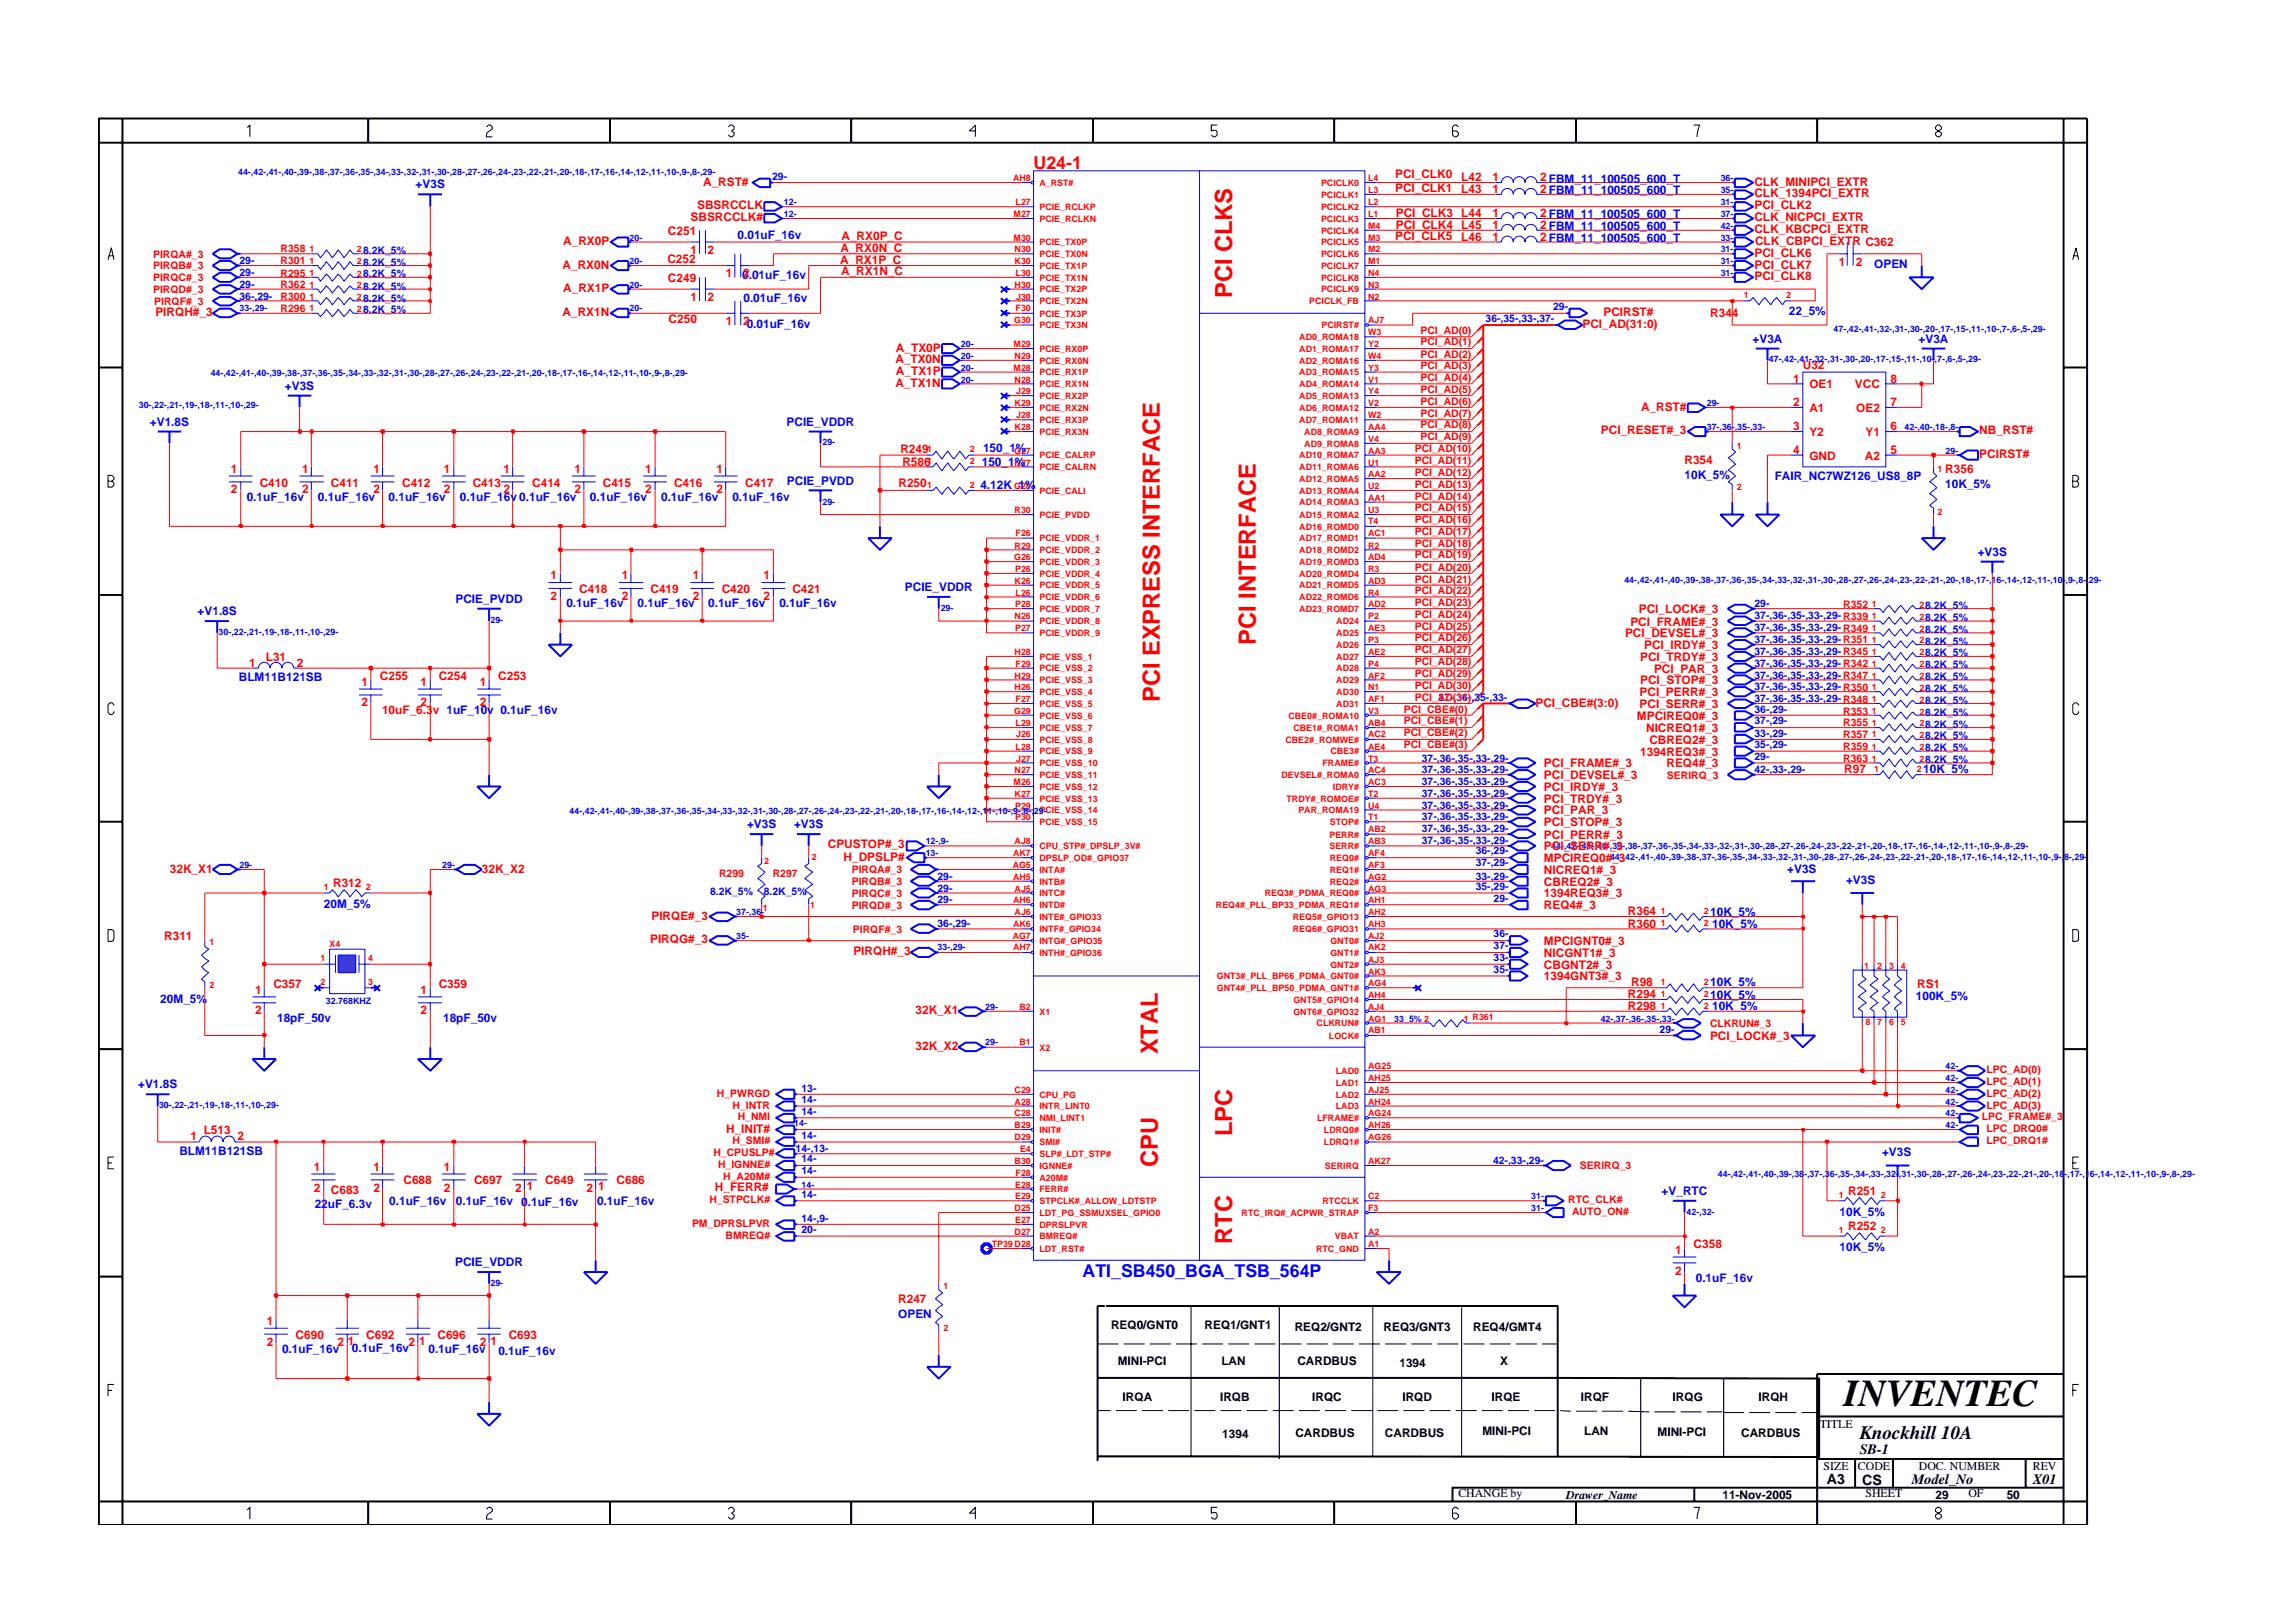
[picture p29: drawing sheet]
<svg xmlns="http://www.w3.org/2000/svg" width="297mm" height="210mm" viewBox="0 0 297 210" stroke-linecap="round" stroke-linejoin="round" font-family="sans-serif">
<defs><g id="words">
<text font-size="4.9" x="238.9" y="182.2">INVENTEC</text>
<g font-size="3.1" fill="#f00">
<text x="159.6" y="38.6" transform="rotate(-90 159.6 38.6)">PCI CLKS</text>
<text x="162.7" y="83.5" transform="rotate(-90 162.7 83.5)">PCI INTERFACE</text>
<text x="150.2" y="91" transform="rotate(-90 150.2 91)">PCI EXPRESS INTERFACE</text>
<text x="150" y="136.6" transform="rotate(-90 150 136.6)">XTAL</text>
<text x="159.6" y="147.2" transform="rotate(-90 159.6 147.2)">LPC</text>
<text x="150" y="151.2" transform="rotate(-90 150 151.2)">CPU</text>
<text x="159.6" y="161.1" transform="rotate(-90 159.6 161.1)">RTC</text>
</g>
<text font-size="2.5" x="240.9" y="186.4">Knockhill 10A</text>
<text font-size="2.3" fill="#f00" x="133.9" y="22">U24-1</text>
<text font-size="2.3" fill="#00f" x="140.2" y="165.4">ATI_SB450_BGA_TSB_564P</text>
<g font-size="1.8">
<text x="240.9" y="188.4">SB-1</text>
<text x="236.7" y="192.3">A3</text>
<text x="241.2" y="192.4">CS</text>
<text x="247.7" y="192.3">Model_No</text>
<text x="263.3" y="192.3">X01</text>
</g>
<g font-size="1.5" fill="#f00">
<text x="180.7" y="23.1">PCI_CLK0</text>
<text x="189.3" y="23.5">L42</text>
<text x="193.3" y="23.5">1</text>
<text x="199.5" y="23.5">2 FBM_11_100505_600_T</text>
<text x="89.5" y="28.6">SBSRCCLK#</text>
<text x="90.3" y="27.1">SBSRCCLK</text>
<text x="91.1" y="24.1">A_RST#</text>
<text x="180.7" y="24.8">PCI_CLK1</text>
<text x="180.8" y="29.6">PCI_CLK4 L45</text>
<text x="180.8" y="28.1">PCI_CLK3 L44</text>
<text x="189.3" y="25">L43</text>
<text x="193.3" y="28.1">1</text>
<text x="193.3" y="29.7">1</text>
<text x="193.3" y="25">1</text>
<text x="199.5" y="28.1">2 FBM_11_100505_600_T</text>
<text x="199.5" y="29.7">2 FBM_11_100505_600_T</text>
<text x="199.5" y="25">2 FBM_11_100505_600_T</text>
<text x="227.3" y="24.1">CLK_MINIPCI_EXTR</text>
<text x="227.3" y="25.6">CLK_1394PCI_EXTR</text>
<text x="227.3" y="28.6">CLK_NICPCI_EXTR</text>
<text x="227.3" y="27.1">PCI_CLK2</text>
<text x="72.9" y="34.8">A_RX0N</text>
<text x="73" y="31.8">A_RX0P</text>
<text x="86.4" y="34">C252</text>
<text x="86.5" y="30.4">C251</text>
<text x="89.4" y="32.9">1</text>
<text x="91.6" y="32.9">2</text>
<text x="94" y="35.9">1</text>
<text x="96.3" y="35.9">2</text>
<text x="108.8" y="34.2">A_RX1P_C</text>
<text x="108.9" y="32.6">A_RX0N_C</text>
<text x="109" y="35.6">A_RX1N_C</text>
<text x="109" y="31.1">A_RX0P_C</text>
<text x="180.7" y="31.1">PCI_CLK5</text>
<text x="189.3" y="31.2">L46</text>
<text x="193.3" y="31.2">1</text>
<text x="199.5" y="31.2">2 FBM_11_100505_600_T</text>
<text x="227.3" y="30.2">CLK_KBCPCI_EXTR</text>
<text x="227.3" y="34.8">PCI_CLK7</text>
<text x="227.3" y="33.3">PCI_CLK6</text>
<text x="227.4" y="31.8">CLK_CBPCI_EXTR C362</text>
<text x="238.2" y="34.4">1</text>
<text x="240.4" y="34.4">2</text>
<text x="20.1" y="40.9">PIRQH#_3</text>
<text x="72.9" y="40.9">A_RX1N</text>
<text x="73" y="37.9">A_RX1P</text>
<text x="86.5" y="36.5">C249</text>
<text x="86.6" y="41.8">C250</text>
<text x="89.4" y="39">1</text>
<text x="91.6" y="39">2</text>
<text x="207.7" y="40.9">PCIRST#</text>
<text x="221.5" y="41.1">R344</text>
<text x="227.3" y="36.3">PCI_CLK8</text>
<text x="94" y="42.1">1</text>
<text x="96.3" y="42.1">20.01uF_16v</text>
<text x="116" y="47.1">A_TX0N</text>
<text x="116.1" y="45.6">A_TX0P</text>
<text x="205" y="42.4">PCI_AD(31:0)</text>
<text x="233.5" y="47.9">U32</text>
<text x="116" y="50.1">A_TX1N</text>
<text x="116.1" y="48.6">A_TX1P</text>
<text x="212.6" y="53.2">A_RST#</text>
<text x="232.3" y="52.6">2</text>
<text x="232.3" y="49.6">1</text>
<text x="234.4" y="53.3">A1</text>
<text x="234.4" y="50.3">OE1</text>
<text x="240.3" y="50.3">VCC</text>
<text x="240.5" y="53.3">OE2</text>
<text x="244.9" y="52.6">7</text>
<text x="244.9" y="49.6">8</text>
<text x="116.6" y="58.7">R249</text>
<text x="207.4" y="56.2">PCI_RESET#_3</text>
<text x="232.3" y="58.8">4</text>
<text x="232.3" y="55.7">3</text>
<text x="234.4" y="59.5">GND</text>
<text x="234.4" y="56.5">Y2</text>
<text x="241.6" y="59.5">A2</text>
<text x="241.7" y="56.5">Y1</text>
<text x="244.9" y="58.8">5</text>
<text x="244.9" y="55.7">6</text>
<text x="256.4" y="59.4">PCIRST#</text>
<text x="256.4" y="56.2">NB_RST#</text>
<text x="29.9" y="61.2">1</text>
<text x="29.9" y="63.9">2</text>
<text x="33.6" y="63.1">C410</text>
<text x="39.1" y="61.2">1</text>
<text x="39.1" y="63.9">2</text>
<text x="42.9" y="63.1">C411</text>
<text x="48.4" y="61.2">1</text>
<text x="48.4" y="63.9">2</text>
<text x="52.1" y="63.1">C412</text>
<text x="57.5" y="61.2">1</text>
<text x="57.5" y="63.9">2</text>
<text x="61.2" y="63.1">C413</text>
<text x="65.2" y="61.2">1</text>
<text x="65.2" y="63.9">2</text>
<text x="68.9" y="63.1">C414</text>
<text x="74.4" y="61.2">1</text>
<text x="74.4" y="63.9">2</text>
<text x="78.1" y="63.1">C415</text>
<text x="83.6" y="61.2">1</text>
<text x="83.6" y="63.9">2</text>
<text x="87.3" y="63.1">C416</text>
<text x="92.8" y="61.2">1</text>
<text x="92.8" y="63.9">2</text>
<text x="96.5" y="63.1">C417</text>
<text x="116.4" y="63.1">R250</text>
<text x="116.9" y="60.4">R586</text>
<text x="218.2" y="60.1">R354</text>
<text x="252" y="61.2">R356</text>
<text x="71.3" y="75">1</text>
<text x="71.3" y="77.7">2</text>
<text x="75" y="76.9">C418</text>
<text x="80.5" y="75">1</text>
<text x="80.5" y="77.7">2</text>
<text x="84.3" y="76.9">C419</text>
<text x="89.8" y="75">1</text>
<text x="89.8" y="77.7">2</text>
<text x="93.5" y="76.9">C420</text>
<text x="98.9" y="75">1</text>
<text x="98.9" y="77.7">2</text>
<text x="102.6" y="76.9">C421</text>
<text x="210.5" y="82.6">PCI_DEVSEL#_3</text>
<text x="211.2" y="81">PCI_FRAME#_3</text>
<text x="212.3" y="79.4">PCI_LOCK#_3</text>
<text x="32.3" y="86.4">1</text>
<text x="34.4" y="85.6">L31</text>
<text x="38.5" y="86.4">2</text>
<text x="46.8" y="88.8">1</text>
<text x="49.2" y="88.1">C255</text>
<text x="54.5" y="88.8">1</text>
<text x="56.8" y="88.1">C254</text>
<text x="62.2" y="88.8">1</text>
<text x="64.5" y="88.1">C253</text>
<text x="212.5" y="88.7">PCI_STOP#_3</text>
<text x="212.5" y="85.6">PCI_TRDY#_3</text>
<text x="213" y="84.1">PCI_IRDY#_3</text>
<text x="214.3" y="87.1">PCI_PAR_3</text>
<text x="46.8" y="91.5">2</text>
<text x="49.5" y="92.5">10uF_6.3v 1uF_10v 0.1uF_16v</text>
<text x="54.5" y="91.5">2</text>
<text x="62.2" y="91.5">2</text>
<text x="198.9" y="91.5">PCI_CBE#(3:0)</text>
<text x="212.1" y="93.2">MPCIREQ0#_3</text>
<text x="212.4" y="90.2">PCI_PERR#_3</text>
<text x="212.4" y="91.7">PCI_SERR#_3</text>
<text x="213.2" y="94.8">NICREQ1#_3</text>
<text x="200" y="100.9">PCI_DEVSEL#_3</text>
<text x="200" y="99.4">PCI_FRAME#_3</text>
<text x="212.5" y="97.9">1394REQ3#_3</text>
<text x="213.7" y="96.4">CBREQ2#_3</text>
<text x="215.9" y="99.4">REQ4#_3</text>
<text x="238.9" y="100.1">R97</text>
<text x="200" y="102.5">PCI_IRDY#_3</text>
<text x="200" y="105.5">PCI_PAR_3</text>
<text x="200" y="107">PCI_STOP#_3</text>
<text x="200" y="104">PCI_TRDY#_3</text>
<text x="22" y="113">32K_X1</text>
<text x="62.4" y="113">32K_X2</text>
<text x="107.2" y="109.9">CPUSTOP#_3</text>
<text x="109.3" y="111.5">H_DPSLP#</text>
<text x="200" y="111.7">MPCIREQ0#_3</text>
<text x="200" y="108.6">PCI_PERR#_3</text>
<text x="200" y="110.2">PCI_SERR#_3</text>
<text x="200" y="113.2">NICREQ1#_3</text>
<text x="43.2" y="114.9">R312</text>
<text x="84.4" y="119.1">PIRQE#_3</text>
<text x="200" y="114.7">CBREQ2#_3</text>
<text x="200" y="116.3">1394REQ3#_3</text>
<text x="200" y="117.8">REQ4#_3</text>
<text x="210.9" y="118.5">R364</text>
<text x="21.3" y="121.8">R311</text>
<text x="84.2" y="122.2">PIRQG#_3</text>
<text x="110.6" y="123.7">PIRQH#_3</text>
<text x="200" y="125.5">CBGNT2#_3</text>
<text x="200" y="122.4">MPCIGNT0#_3</text>
<text x="200" y="124">NICGNT1#_3</text>
<text x="210.9" y="120.2">R360</text>
<text x="33" y="128.7">1</text>
<text x="33" y="131.4">2</text>
<text x="35.4" y="128">C357</text>
<text x="54.5" y="128.7">1</text>
<text x="54.5" y="131.4">2</text>
<text x="56.8" y="128">C359</text>
<text x="118.6" y="131.4">32K_X1</text>
<text x="200" y="127">1394GNT3#_3</text>
<text x="210.9" y="130.8">R298</text>
<text x="210.9" y="129.2">R294</text>
<text x="211.3" y="127.7">R98</text>
<text x="248.4" y="128">RS1</text>
<text x="118.6" y="136">32K_X2</text>
<text x="221.5" y="134.7">PCI_LOCK#_3</text>
<text x="24.7" y="147.7">1</text>
<text x="26.4" y="146.9">L513</text>
<text x="30.8" y="147.7">2</text>
<text x="94.1" y="146.7">H_INIT#</text>
<text x="40.7" y="151.8">1</text>
<text x="40.7" y="154.4">2</text>
<text x="42.9" y="154.7">C683</text>
<text x="48.4" y="151.8">1</text>
<text x="48.4" y="154.4">2</text>
<text x="52.3" y="153.4">C688</text>
<text x="57.5" y="151.8">1</text>
<text x="57.5" y="154.4">2</text>
<text x="61.4" y="153.4">C697</text>
<text x="66.7" y="154.4">2</text>
<text x="68.3" y="154.2">1</text>
<text x="70.6" y="153.4">C649</text>
<text x="76" y="154.4">2</text>
<text x="77.5" y="154.2">1</text>
<text x="79.9" y="153.4">C686</text>
<text x="92.6" y="154.3">H_FERR#</text>
<text x="239.4" y="154.8">R251</text>
<text x="219.4" y="161.7">C358</text>
<text x="239.4" y="159.4">R252</text>
<text x="217" y="162.5">1</text>
<text x="217" y="165.2">2</text>
<text x="34.6" y="171.6">1</text>
<text x="38.3" y="173.5">C690</text>
<text x="47.4" y="173.5">C692</text>
<text x="56.7" y="173.5">C696</text>
<text x="65.9" y="173.5">C693</text>
<text x="116.4" y="168.9">R247</text>
<text x="34.6" y="174.3">2</text>
<text x="43.7" y="174.3">2</text>
<text x="45.1" y="174.3">1</text>
<text x="52.9" y="174.3">2</text>
<text x="54.3" y="174.3">1</text>
<text x="62.2" y="174.3">2</text>
<text x="63.5" y="174.3">1</text>
</g>
<g font-size="1.5" fill="#00f">
<text x="53.8" y="24.4">+V3S</text>
<text x="95.5" y="31">0.01uF_16v</text>
<text x="242.8" y="34.7">OPEN</text>
<text x="96.1" y="36.1">0.01uF_16v</text>
<text x="96.3" y="39.1">0.01uF_16v</text>
<text x="231.7" y="40.8">22_5%</text>
<text x="227" y="44.4">+V3A</text>
<text x="248.5" y="44.4">+V3A</text>
<text x="36.9" y="50.5">+V3S</text>
<text x="19.4" y="55.1">+V1.8S</text>
<text x="101.9" y="55.1">PCIE_VDDR</text>
<text x="127.3" y="58.6">150_1%</text>
<text x="32" y="64.8">0.1uF_16v</text>
<text x="41.2" y="64.8">0.1uF_16v</text>
<text x="50.3" y="64.8">0.1uF_16v</text>
<text x="59.6" y="64.8">0.1uF_16v 0.1uF_16v</text>
<text x="76.4" y="64.8">0.1uF_16v</text>
<text x="85.6" y="64.8">0.1uF_16v</text>
<text x="94.9" y="64.8">0.1uF_16v</text>
<text x="101.9" y="62.8">PCIE_PVDD</text>
<text x="127" y="63.4">4.12K_1%</text>
<text x="127.2" y="60.4">150_1%</text>
<text x="218.2" y="62">10K_5%</text>
<text x="229.9" y="62.2">FAIR_NC7WZ126_US8_8P</text>
<text x="252" y="63.2">10K_5%</text>
<text x="256.2" y="72">+V3S</text>
<text x="117.2" y="76.6">PCIE_VDDR</text>
<text x="25.6" y="79.6">+V1.8S</text>
<text x="59" y="78.1">PCIE_PVDD</text>
<text x="73.4" y="78.6">0.1uF_16v</text>
<text x="82.6" y="78.6">0.1uF_16v</text>
<text x="91.7" y="78.6">0.1uF_16v</text>
<text x="101" y="78.6">0.1uF_16v</text>
<text x="30.9" y="88.3">BLM11B121SB</text>
<text x="249.1" y="100.2">10K_5%</text>
<text x="96.8" y="107.3">+V3S</text>
<text x="102.9" y="107.3">+V3S</text>
<text x="231.5" y="113">+V3S</text>
<text x="42" y="117.6">20M_5%</text>
<text x="221.5" y="118.6">10K_5%</text>
<text x="239.1" y="114.6">+V3S</text>
<text x="221.8" y="120.2">10K_5%</text>
<text x="20.8" y="129.9">20M_5%</text>
<text x="221.5" y="127.8">10K_5%</text>
<text x="221.5" y="129.4">10K_5%</text>
<text x="221.8" y="130.8">10K_5%</text>
<text x="248.2" y="129.6">100K_5%</text>
<text x="35.9" y="132.4">18pF_50v</text>
<text x="57.4" y="132.4">18pF_50v</text>
<text x="17.9" y="141">+V1.8S</text>
<text x="23.2" y="149.6">BLM11B121SB</text>
<text x="243.8" y="149.8">+V3S</text>
<text x="215.3" y="154.8">+V_RTC</text>
<text x="40.8" y="156.5">22uF_6.3v</text>
<text x="50.4" y="156.1">0.1uF_16v</text>
<text x="59.1" y="156.1">0.1uF_16v 0.1uF_16v</text>
<text x="77.3" y="156.1">0.1uF_16v</text>
<text x="238.3" y="157.5">10K_5%</text>
<text x="59" y="164">PCIE_VDDR</text>
<text x="219.7" y="166.1">0.1uF_16v</text>
<text x="238.3" y="162.1">10K_5%</text>
<text x="116.4" y="170.8">OPEN</text>
<text x="36.5" y="175.3">0.1uF_16v</text>
<text x="45.6" y="175.2">0.1uF_16v</text>
<text x="55.5" y="175.3">0.1uF_16v</text>
<text x="64.6" y="175.5">0.1uF_16v</text>
</g>
<g font-size="1.5">
<text x="143.9" y="172.2">REQ0/GNT0</text>
<text x="156" y="172.2">REQ1/GNT1</text>
<text x="167.7" y="172.4">REQ2/GNT2</text>
<text x="179.2" y="172.4">REQ3/GNT3</text>
<text x="190.8" y="172.4">REQ4/GMT4</text>
<text x="144.8" y="176.8">MINI-PCI</text>
<text x="158.2" y="176.8">LAN</text>
<text x="168.1" y="176.8">CARDBUS</text>
<text x="181.3" y="177">1394</text>
<text x="194.3" y="176.8">X</text>
<text x="145.4" y="181.4">IRQA</text>
<text x="158" y="181.4">IRQB</text>
<text x="170" y="181.4">IRQC</text>
<text x="181.7" y="181.4">IRQD</text>
<text x="192" y="185.9">MINI-PCI</text>
<text x="193.2" y="181.4">IRQE</text>
<text x="204.8" y="181.4">IRQF</text>
<text x="205.2" y="185.9">LAN</text>
<text x="216.7" y="181.4">IRQG</text>
<text x="227.8" y="181.4">IRQH</text>
<text x="235.7" y="185">TITLE</text>
<text x="158.3" y="186.3">1394</text>
<text x="167.8" y="186.1">CARDBUS</text>
<text x="179.4" y="186.1">CARDBUS</text>
<text x="214.7" y="186">MINI-PCI</text>
<text x="225.6" y="186.1">CARDBUS</text>
<text x="236.2" y="190.5">SIZE</text>
<text x="240.7" y="190.5">CODE</text>
<text x="248.6" y="190.5">DOC. NUMBER</text>
<text x="263.3" y="190.5">REV</text>
<text x="188.9" y="193.9">CHANGE by</text>
<text x="202.9" y="194.2">Drawer_Name</text>
<text x="223.1" y="194.2">11-Nov-2005</text>
<text x="241.7" y="193.9">SHEET</text>
<text x="250.7" y="194.2">29</text>
<text x="255" y="193.9">OF</text>
<text x="260" y="194.2">50</text>
</g>
<g font-size="1.3" fill="#00f">
<text x="100" y="23.3">29-</text>
<text x="31" y="34.2">29-</text>
<text x="31" y="35.8">29-</text>
<text x="47" y="32.9">8.2K_5%</text>
<text x="47" y="35.9">8.2K_5%</text>
<text x="47" y="34.4">8.2K_5%</text>
<text x="31" y="37.3">29-</text>
<text x="31" y="38.8">36-,29-</text>
<text x="47" y="39.1">8.2K_5%</text>
<text x="47" y="37.5">8.2K_5%</text>
<text x="47" y="40.6">8.2K_5%</text>
<text x="192.4" y="41.7">36-,35-,33-,37-</text>
<text x="201.2" y="40.2">29-</text>
<text x="227.3" y="81.7">37-,36-,35-,33-,29- R349</text>
<text x="227.3" y="78.7">29-</text>
<text x="227.3" y="80.2">37-,36-,35-,33-,29- R339</text>
<text x="227.3" y="83.3">37-,36-,35-,33-,29- R351</text>
<text x="249.4" y="83.5">8.2K_5%</text>
<text x="249.4" y="78.9">8.2K_5%</text>
<text x="249.4" y="82">8.2K_5%</text>
<text x="249.4" y="80.5">8.2K_5%</text>
<text x="227.3" y="87.9">37-,36-,35-,33-,29- R347</text>
<text x="227.3" y="86.4">37-,36-,35-,33-,29- R342</text>
<text x="227.3" y="84.9">37-,36-,35-,33-,29- R345</text>
<text x="227.3" y="89.4">37-,36-,35-,33-,29- R350</text>
<text x="249.4" y="85">8.2K_5%</text>
<text x="249.4" y="89.6">8.2K_5%</text>
<text x="249.4" y="88.1">8.2K_5%</text>
<text x="249.4" y="86.6">8.2K_5%</text>
<text x="186.3" y="90.8">37-,36-,35-,33-</text>
<text x="227.3" y="91">37-,36-,35-,33-,29- R348</text>
<text x="227.3" y="93.8">37-,29-</text>
<text x="227.3" y="95.5">33-,29-</text>
<text x="227.3" y="92.3">36-,29-</text>
<text x="249.4" y="92.7">8.2K_5%</text>
<text x="249.4" y="91.2">8.2K_5%</text>
<text x="249.4" y="94.3">8.2K_5%</text>
<text x="249.4" y="95.8">8.2K_5%</text>
<text x="184.2" y="101.7">37-,36-,35-,33-,29-</text>
<text x="184.2" y="98.7">37-,36-,35-,33-,29-</text>
<text x="184.2" y="100.2">37-,36-,35-,33-,29-</text>
<text x="227.3" y="98.4">29-</text>
<text x="227.3" y="100.2">42-,33-,29-</text>
<text x="227.3" y="96.9">35-,29-</text>
<text x="249.4" y="97.3">8.2K_5%</text>
<text x="249.4" y="98.8">8.2K_5%</text>
<text x="184.2" y="103.2">37-,36-,35-,33-,29-</text>
<text x="184.2" y="104.8">37-,36-,35-,33-,29-</text>
<text x="184.2" y="106.3">37-,36-,35-,33-,29-</text>
<text x="184.2" y="107.8">37-,36-,35-,33-,29-</text>
<text x="121.4" y="114">29-</text>
<text x="184.2" y="109.3">37-,36-,35-,33-,29-</text>
<text x="191.2" y="112.2">37-,29-</text>
<text x="191.2" y="114">33-,29-</text>
<text x="191.2" y="110.7">36-,29-</text>
<text x="92" y="115.9">8.2K_5%</text>
<text x="98.9" y="115.9">8.2K_5%</text>
<text x="121.4" y="117">29-</text>
<text x="121.4" y="115.5">29-</text>
<text x="191.2" y="115.3">35-,29-</text>
<text x="193.5" y="116.9">29-</text>
<text x="121.4" y="120.1">36-,29-</text>
<text x="193.5" y="121.4">36-</text>
<text x="193.5" y="123">37-</text>
<text x="193.5" y="124.5">33-</text>
<text x="193.5" y="126">35-</text>
<text x="215" y="133.9">29-</text>
<text x="103.8" y="142.9">14-</text>
<text x="103.8" y="141.4">13-</text>
<text x="103.1" y="149.2">14-,13-</text>
<text x="103.8" y="147.5">14-</text>
<text x="103.8" y="144.5">14-</text>
<text x="103.8" y="152.1">14-</text>
<text x="103.8" y="155.2">14-</text>
<text x="103.8" y="150.6">14-</text>
<text x="193.4" y="150.8">42-,33-,29-</text>
<text x="103.8" y="159.8">20-</text>
<text x="103.8" y="158.3">14-,9-</text>
</g>
<g font-size="1.3" fill="#f00">
<text x="19.8" y="33.4">PIRQA#_3</text>
<text x="19.8" y="34.9">PIRQB#_3</text>
<text x="36.3" y="35.8">R295</text>
<text x="36.3" y="32.7">R358</text>
<text x="36.3" y="34.2">R301</text>
<text x="19.8" y="36.4">PIRQC#_3</text>
<text x="19.8" y="38">PIRQD#_3</text>
<text x="20" y="39.5">PIRQF#_3</text>
<text x="36.3" y="37.4">R362</text>
<text x="36.3" y="38.9">R300</text>
<text x="36.3" y="40.4">R296</text>
<text x="184" y="47.9">PCI_AD(3)</text>
<text x="184" y="46.3">PCI_AD(2)</text>
<text x="184" y="44.7">PCI_AD(1)</text>
<text x="184" y="43.2">PCI_AD(0)</text>
<text x="184" y="49.4">PCI_AD(4)</text>
<text x="184" y="54">PCI_AD(7)</text>
<text x="184" y="52.4">PCI_AD(6)</text>
<text x="184" y="50.9">PCI_AD(5)</text>
<text x="183.3" y="58.5">PCI_AD(10)</text>
<text x="184" y="57">PCI_AD(9)</text>
<text x="184" y="55.5">PCI_AD(8)</text>
<text x="183.3" y="64.7">PCI_AD(14)</text>
<text x="183.3" y="63.2">PCI_AD(13)</text>
<text x="183.3" y="61.7">PCI_AD(12)</text>
<text x="183.3" y="60.1">PCI_AD(11)</text>
<text x="183.3" y="70.8">PCI_AD(18)</text>
<text x="183.3" y="69.3">PCI_AD(17)</text>
<text x="183.3" y="67.8">PCI_AD(16)</text>
<text x="183.3" y="66.2">PCI_AD(15)</text>
<text x="183.3" y="77">PCI_AD(22)</text>
<text x="183.3" y="75.5">PCI_AD(21)</text>
<text x="183.3" y="73.9">PCI_AD(20)</text>
<text x="183.3" y="72.3">PCI_AD(19)</text>
<text x="183.3" y="81.6">PCI_AD(25)</text>
<text x="183.3" y="80">PCI_AD(24)</text>
<text x="183.3" y="78.5">PCI_AD(23)</text>
<text x="183.3" y="83.1">PCI_AD(26)</text>
<text x="238.8" y="78.8">R352</text>
<text x="183.3" y="89.3">PCI_AD(30)</text>
<text x="183.3" y="87.7">PCI_AD(29)</text>
<text x="183.3" y="86.1">PCI_AD(28)</text>
<text x="183.3" y="84.6">PCI_AD(27)</text>
<text x="181.9" y="93.8">PCI_CBE#(1)</text>
<text x="181.9" y="95.4">PCI_CBE#(2)</text>
<text x="181.9" y="92.3">PCI_CBE#(0)</text>
<text x="183.3" y="90.8">PCI_AD(31)</text>
<text x="238.8" y="92.6">R353</text>
<text x="238.8" y="95.6">R357</text>
<text x="238.8" y="94.1">R355</text>
<text x="181.9" y="96.9">PCI_CBE#(3)</text>
<text x="215.9" y="100.9">SERIRQ_3</text>
<text x="238.8" y="97.1">R359</text>
<text x="238.8" y="98.7">R363</text>
<text x="93.2" y="113.6">R299</text>
<text x="100.1" y="113.6">R297</text>
<text x="110.3" y="113.1">PIRQA#_3</text>
<text x="110.3" y="114.7">PIRQB#_3</text>
<text x="110.3" y="116.2">PIRQC#_3</text>
<text x="110.3" y="117.7">PIRQD#_3</text>
<text x="110.5" y="120.8">PIRQF#_3</text>
<text x="221.5" y="133">CLKRUN#_3</text>
<text x="92.9" y="142.1">H_PWRGD</text>
<text x="94.9" y="143.6">H_INTR</text>
<text x="257.3" y="139">LPC_AD(0)</text>
<text x="257.3" y="140.6">LPC_AD(1)</text>
<text x="257.3" y="142.1">LPC_AD(2)</text>
<text x="257.3" y="143.6">LPC_AD(3)</text>
<text x="92.4" y="149.7">H_CPUSLP#</text>
<text x="94.9" y="148.2">H_SMI#</text>
<text x="95.6" y="145.1">H_NMI</text>
<text x="256.7" y="145.1">LPC_FRAME#_3</text>
<text x="257.3" y="146.7">LPC_DRQ0#</text>
<text x="257.3" y="148.2">LPC_DRQ1#</text>
<text x="91.9" y="155.9">H_STPCLK#</text>
<text x="93" y="151.3">H_IGNNE#</text>
<text x="93.7" y="152.8">H_A20M#</text>
<text x="203.1" y="155.9">RTC_CLK#</text>
<text x="204.7" y="151.5">SERIRQ_3</text>
<text x="89.6" y="158.9">PM_DPRSLPVR</text>
<text x="94" y="160.5">BMREQ#</text>
<text x="203.7" y="157.4">AUTO_ON#</text>
</g>
<g font-size="1.2" fill="#00f">
<text x="30.8" y="22.7">44-,42-,41-,40-,39-,38-,37-,36-,35-,34-,33-,32-,31-,30-,28-,27-,26-,24-,23-,22-,21-,20-,18-,17-,16-,14-,12-,11-,10-,9-,8-,29-</text>
<text x="222.9" y="23.5">36-</text>
<text x="101.5" y="28.1">12-</text>
<text x="101.5" y="26.5">12-</text>
<text x="222.9" y="26.5">31-</text>
<text x="222.9" y="25">35-</text>
<text x="222.9" y="28.1">37-</text>
<text x="222.9" y="29.7">42-</text>
<text x="81.6" y="31.2">20-</text>
<text x="81.6" y="34.2">20-</text>
<text x="222.9" y="32.7">31-</text>
<text x="222.9" y="34.2">31-</text>
<text x="222.9" y="31.2">33-</text>
<text x="222.9" y="35.8">31-</text>
<text x="31" y="40.3">33-,29-</text>
<text x="81.6" y="40.3">20-</text>
<text x="81.6" y="37.3">20-</text>
<text x="124.5" y="46.5">20-</text>
<text x="124.5" y="45">20-</text>
<text x="229.1" y="47">47-,42-,41-,32-,31-,30-,20-,17-,15-,11-,10-,7-,6-,5-,29-</text>
<text x="237.5" y="43">47-,42-,41-,32-,31-,30-,20-,17-,15-,11-,10-,7-,6-,5-,29-</text>
<text x="18" y="52.9">30-,22-,21-,19-,18-,11-,10-,29-</text>
<text x="27.3" y="48.6">44-,42-,41-,40-,39-,38-,37-,36-,35-,34-,33-,32-,31-,30-,28-,27-,26-,24-,23-,22-,21-,20-,18-,17-,16-,14-,12-,11-,10-,9-,8-,29-</text>
<text x="124.5" y="48">20-</text>
<text x="124.5" y="49.6">20-</text>
<text x="221.1" y="52.6">29-</text>
<text x="106.5" y="57.7">29-</text>
<text x="221.1" y="55.7">37-,36-,35-,33-</text>
<text x="246.7" y="55.7">42-,40-,18-,8-</text>
<text x="252" y="58.8">29-</text>
<text x="106.5" y="65.4">29-</text>
<text x="210.4" y="75.6">44-,42-,41-,40-,39-,38-,37-,36-,35-,34-,33-,32-,31-,30-,28-,27-,26-,24-,23-,22-,21-,20-,18-,17-,16-,14-,12-,11-,10-,9-,8-,29-</text>
<text x="28.3" y="82.3">30-,22-,21-,19-,18-,11-,10-,29-</text>
<text x="63.5" y="80.7">29-</text>
<text x="121.9" y="79.2">29-</text>
<text x="73.8" y="105.5">44-,42-,41-,40-,39-,38-,37-,36-,35-,34-,33-,32-,31-,30-,28-,27-,26-,24-,23-,22-,21-,20-,18-,17-,16-,14-,12-,11-,10-,9-,8-,29-</text>
<text x="31" y="112.5">29-</text>
<text x="57.3" y="112.5">29-</text>
<text x="119.9" y="110.9">13-</text>
<text x="119.9" y="109.3">12-,9-</text>
<text x="200.9" y="109.9">44-,42-,41-,40-,39-,38-,37-,36-,35-,34-,33-,32-,31-,30-,28-,27-,26-,24-,23-,22-,21-,20-,18-,17-,16-,14-,12-,11-,10-,9-,8-,29-</text>
<text x="208.6" y="111.5">44-,42-,41-,40-,39-,38-,37-,36-,35-,34-,33-,32-,31-,30-,28-,27-,26-,24-,23-,22-,21-,20-,18-,17-,16-,14-,12-,11-,10-,9-,8-,29-</text>
<text x="95.4" y="118.6">37-,36-</text>
<text x="95.4" y="121.6">35-</text>
<text x="121.4" y="123.1">33-,29-</text>
<text x="42.2" y="130.1">32.768KHZ</text>
<text x="127.6" y="130.8">29-</text>
<text x="127.6" y="135.4">29-</text>
<text x="180.6" y="132.4">33_5% 2</text>
<text x="207.4" y="132.4">42-,37-,36-,35-,33-</text>
<text x="20.6" y="143.6">30-,22-,21-,19-,18-,11-,10-,29-</text>
<text x="252" y="138.5">42-</text>
<text x="252" y="141.6">42-</text>
<text x="252" y="140.1">42-</text>
<text x="252" y="143.1">42-</text>
<text x="102.9" y="145.8">14-</text>
<text x="252" y="146.2">42-</text>
<text x="252" y="144.6">42-</text>
<text x="103.8" y="153.9">14-</text>
<text x="198.3" y="155.4">31-</text>
<text x="222.5" y="152.4">44-,42-,41-,40-,39-,38-,37-,36-,35-,34-,33-,32-,31-,30-,28-,27-,26-,24-,23-,22-,21-,20-,18-,17-,16-,14-,12-,11-,10-,9-,8-,29-</text>
<text x="198.3" y="156.9">31-</text>
<text x="218.5" y="157.4">42-,32-</text>
<text x="63.5" y="166.6">29-</text>
</g>
<g font-size="1.2" fill="#f00">
<text x="131.2" y="23.5">AH8</text>
<text x="177.2" y="23.5">L4</text>
<text x="131.3" y="28.1">M27</text>
<text x="131.6" y="26.5">L27</text>
<text x="134.6" y="24.1">A_RST#</text>
<text x="134.6" y="28.7">PCIE_RCLKN</text>
<text x="134.6" y="27.2">PCIE_RCLKP</text>
<text x="171.1" y="24.1">PCICLK0</text>
<text x="171.1" y="25.6">PCICLK1</text>
<text x="171.1" y="27.2">PCICLK2</text>
<text x="171.1" y="28.7">PCICLK3</text>
<text x="177.2" y="25">L3</text>
<text x="177.2" y="26.5">L2</text>
<text x="177.2" y="28.1">L1</text>
<text x="177.2" y="29.7">M4</text>
<text x="40.1" y="32.7">1</text>
<text x="40.1" y="35.8">1</text>
<text x="40.1" y="34.2">1</text>
<text x="46.2" y="35.8">2</text>
<text x="46.2" y="32.7">2</text>
<text x="46.2" y="34.2">2</text>
<text x="131.3" y="31.2">M30</text>
<text x="131.4" y="32.7">N30</text>
<text x="131.4" y="34.2">K30</text>
<text x="131.6" y="35.8">L30</text>
<text x="134.6" y="31.8">PCIE_TX0P</text>
<text x="134.6" y="34.8">PCIE_TX1P</text>
<text x="134.6" y="33.3">PCIE_TX0N</text>
<text x="171.1" y="34.8">PCICLK7</text>
<text x="171.1" y="30.3">PCICLK4</text>
<text x="171.1" y="31.8">PCICLK5</text>
<text x="171.1" y="33.3">PCICLK6</text>
<text x="177.2" y="35.8">N4</text>
<text x="177.2" y="31.2">M3</text>
<text x="177.2" y="32.7">M2</text>
<text x="177.2" y="34.2">M1</text>
<text x="40.1" y="40.3">1</text>
<text x="40.1" y="37.3">1</text>
<text x="40.1" y="38.8">1</text>
<text x="46.2" y="40.4">2</text>
<text x="46.2" y="37.4">2</text>
<text x="46.2" y="38.9">2</text>
<text x="131.4" y="41.9">G30</text>
<text x="131.4" y="37.3">H30</text>
<text x="131.6" y="40.3">F30</text>
<text x="131.6" y="38.8">J30</text>
<text x="134.6" y="36.4">PCIE_TX1N</text>
<text x="134.6" y="39.4">PCIE_TX2N</text>
<text x="134.6" y="37.9">PCIE_TX2P</text>
<text x="134.6" y="41">PCIE_TX3P</text>
<text x="169.6" y="39.4">PCICLK_FB</text>
<text x="171.1" y="36.4">PCICLK8</text>
<text x="171.1" y="37.9">PCICLK9</text>
<text x="177.2" y="41.9">AJ7</text>
<text x="177.2" y="37.3">N3</text>
<text x="177.2" y="38.8">N2</text>
<text x="225.9" y="38.6">1</text>
<text x="231.4" y="38.6">2</text>
<text x="131.3" y="45">M29</text>
<text x="131.4" y="46.5">N29</text>
<text x="134.6" y="47.1">PCIE_RX0N</text>
<text x="134.6" y="42.5">PCIE_TX3N</text>
<text x="134.6" y="45.6">PCIE_RX0P</text>
<text x="168.3" y="44.1">AD0_ROMA18</text>
<text x="168.3" y="47.1">AD2_ROMA16</text>
<text x="168.3" y="45.6">AD1_ROMA17</text>
<text x="171.2" y="42.5">PCIRST#</text>
<text x="177.2" y="43.5">W3</text>
<text x="177.2" y="46.5">W4</text>
<text x="177.2" y="45">Y2</text>
<text x="131.3" y="48">M28</text>
<text x="131.4" y="49.6">N28</text>
<text x="131.4" y="52.6">K29</text>
<text x="131.6" y="51.1">J29</text>
<text x="134.6" y="50.2">PCIE_RX1N</text>
<text x="134.6" y="48.6">PCIE_RX1P</text>
<text x="134.6" y="53.2">PCIE_RX2N</text>
<text x="134.6" y="51.7">PCIE_RX2P</text>
<text x="168.3" y="48.6">AD3_ROMA15</text>
<text x="168.3" y="50.2">AD4_ROMA14</text>
<text x="168.3" y="51.7">AD5_ROMA13</text>
<text x="168.3" y="53.2">AD6_ROMA12</text>
<text x="177.2" y="48">Y3</text>
<text x="177.2" y="49.6">V1</text>
<text x="177.2" y="51.1">Y4</text>
<text x="177.2" y="52.6">V2</text>
<text x="120.1" y="58.5">1</text>
<text x="125.6" y="58.5">2</text>
<text x="131.4" y="58.8">G27</text>
<text x="131.4" y="55.7">K28</text>
<text x="131.6" y="54.1">J28</text>
<text x="134.6" y="59.4">PCIE_CALRP</text>
<text x="134.6" y="56.3">PCIE_RX3N</text>
<text x="134.6" y="54.8">PCIE_RX3P</text>
<text x="168.3" y="59.4">AD10_ROMA7</text>
<text x="168.3" y="54.8">AD7_ROMA11</text>
<text x="169" y="57.9">AD9_ROMA8</text>
<text x="169" y="56.3">AD8_ROMA9</text>
<text x="177.2" y="58.8">AA3</text>
<text x="177.2" y="57.3">V4</text>
<text x="177.2" y="54.1">W2</text>
<text x="177.2" y="55.7">AA4</text>
<text x="225" y="58.1">1</text>
<text x="120.1" y="63.2">1</text>
<text x="120.1" y="60.1">1</text>
<text x="125.6" y="63.2">2</text>
<text x="125.6" y="60.1">2</text>
<text x="131.4" y="63.4">G28</text>
<text x="131.4" y="60.3">H27</text>
<text x="134.6" y="64">PCIE_CALI</text>
<text x="134.6" y="60.9">PCIE_CALRN</text>
<text x="168.3" y="60.9">AD11_ROMA6</text>
<text x="168.3" y="62.4">AD12_ROMA5</text>
<text x="168.3" y="64">AD13_ROMA4</text>
<text x="168.3" y="65.5">AD14_ROMA3</text>
<text x="177.2" y="60.3">U1</text>
<text x="177.2" y="61.8">AA2</text>
<text x="177.2" y="63.4">U2</text>
<text x="177.2" y="64.9">AA1</text>
<text x="225" y="63.5">2</text>
<text x="251" y="61.2">1</text>
<text x="131.4" y="66.4">R30</text>
<text x="131.4" y="71.1">R29</text>
<text x="131.6" y="69.5">F26</text>
<text x="134.6" y="67.1">PCIE_PVDD</text>
<text x="134.6" y="70.1">PCIE_VDDR_1</text>
<text x="134.6" y="71.7">PCIE_VDDR_2</text>
<text x="168.3" y="67.1">AD15_ROMA2</text>
<text x="168.3" y="68.6">AD16_ROMD0</text>
<text x="168.3" y="70.1">AD17_ROMD1</text>
<text x="168.3" y="71.7">AD18_ROMD2</text>
<text x="177.2" y="66.4">U3</text>
<text x="177.2" y="67.9">T4</text>
<text x="177.2" y="69.5">AC1</text>
<text x="177.2" y="71.1">R2</text>
<text x="251" y="66.7">2</text>
<text x="131.4" y="72.6">G26</text>
<text x="131.4" y="75.6">K26</text>
<text x="131.5" y="74.1">P26</text>
<text x="131.6" y="77.2">L26</text>
<text x="134.6" y="73.2">PCIE_VDDR_3</text>
<text x="134.6" y="74.7">PCIE_VDDR_4</text>
<text x="134.6" y="76.2">PCIE_VDDR_5</text>
<text x="134.6" y="77.8">PCIE_VDDR_6</text>
<text x="168.3" y="73.2">AD19_ROMD3</text>
<text x="168.3" y="74.7">AD20_ROMD4</text>
<text x="168.3" y="76.2">AD21_ROMD5</text>
<text x="168.3" y="77.8">AD22_ROMD6</text>
<text x="177.2" y="72.6">AD4</text>
<text x="177.2" y="74.1">R3</text>
<text x="177.2" y="75.6">AD3</text>
<text x="177.2" y="77.2">R4</text>
<text x="131.4" y="80.2">N26</text>
<text x="131.5" y="78.7">P28</text>
<text x="131.5" y="81.7">P27</text>
<text x="134.6" y="80.9">PCIE_VDDR_8</text>
<text x="134.6" y="82.4">PCIE_VDDR_9</text>
<text x="134.6" y="79.3">PCIE_VDDR_7</text>
<text x="168.3" y="79.3">AD23_ROMD7</text>
<text x="173.1" y="80.9">AD24</text>
<text x="173.1" y="82.4">AD25</text>
<text x="173.1" y="83.9">AD26</text>
<text x="177.2" y="78.7">AD2</text>
<text x="177.2" y="80.2">P2</text>
<text x="177.2" y="81.7">AE3</text>
<text x="177.2" y="83.3">P3</text>
<text x="242.5" y="83.3">1</text>
<text x="242.5" y="78.7">1</text>
<text x="242.5" y="81.7">1</text>
<text x="242.5" y="80.2">1</text>
<text x="248.6" y="83.3">2</text>
<text x="248.6" y="78.8">2</text>
<text x="248.6" y="81.8">2</text>
<text x="248.6" y="80.3">2</text>
<text x="131.4" y="87.9">H29</text>
<text x="131.4" y="89.4">H26</text>
<text x="131.4" y="84.9">H28</text>
<text x="131.6" y="86.4">F29</text>
<text x="134.6" y="88.5">PCIE_VSS_3</text>
<text x="134.6" y="85.5">PCIE_VSS_1</text>
<text x="134.6" y="87">PCIE_VSS_2</text>
<text x="173.1" y="87">AD28</text>
<text x="173.1" y="88.5">AD29</text>
<text x="173.1" y="85.5">AD27</text>
<text x="177.2" y="87.9">AF2</text>
<text x="177.2" y="89.4">N1</text>
<text x="177.2" y="84.9">AE2</text>
<text x="177.2" y="86.4">P4</text>
<text x="242.5" y="84.9">1</text>
<text x="242.5" y="89.4">1</text>
<text x="242.5" y="87.9">1</text>
<text x="242.5" y="86.4">1</text>
<text x="248.6" y="89.5">2</text>
<text x="248.6" y="84.9">2</text>
<text x="248.6" y="87.9">2</text>
<text x="248.6" y="86.4">2</text>
<text x="131.4" y="92.5">G29</text>
<text x="131.6" y="91">F27</text>
<text x="131.6" y="94">L29</text>
<text x="131.6" y="95.5">J26</text>
<text x="134.6" y="90">PCIE_VSS_4</text>
<text x="134.6" y="91.6">PCIE_VSS_5</text>
<text x="134.6" y="93.1">PCIE_VSS_6</text>
<text x="134.6" y="94.7">PCIE_VSS_7</text>
<text x="166.9" y="93.1">CBE0#_ROMA10</text>
<text x="167.5" y="94.7">CBE1#_ROMA1</text>
<text x="173.1" y="90">AD30</text>
<text x="173.1" y="91.6">AD31</text>
<text x="177.2" y="92.5">V3</text>
<text x="177.2" y="94">AB4</text>
<text x="177.2" y="95.5">AC2</text>
<text x="177.2" y="91">AF1</text>
<text x="242.5" y="94">1</text>
<text x="242.5" y="92.5">1</text>
<text x="242.5" y="91">1</text>
<text x="242.5" y="95.5">1</text>
<text x="248.6" y="91">2</text>
<text x="248.6" y="94.1">2</text>
<text x="248.6" y="92.6">2</text>
<text x="248.6" y="95.6">2</text>
<text x="131.3" y="101.7">M26</text>
<text x="131.4" y="100.2">N27</text>
<text x="131.6" y="97.1">L28</text>
<text x="131.6" y="98.7">J27</text>
<text x="134.6" y="96.2">PCIE_VSS_8</text>
<text x="134.6" y="97.7">PCIE_VSS_9</text>
<text x="134.6" y="99.3">PCIE_VSS_10</text>
<text x="134.6" y="100.8">PCIE_VSS_11</text>
<text x="166" y="100.8">DEVSEL#_ROMA0</text>
<text x="166.5" y="96.2">CBE2#_ROMWE#</text>
<text x="171.3" y="99.3">FRAME#</text>
<text x="172.3" y="97.7">CBE3#</text>
<text x="177.2" y="97.1">AE4</text>
<text x="177.2" y="100.2">AC4</text>
<text x="177.2" y="98.7">T3</text>
<text x="177.2" y="101.7">AC3</text>
<text x="242.5" y="97.1">1</text>
<text x="242.5" y="98.7">1</text>
<text x="242.8" y="100">1</text>
<text x="248.3" y="100">2</text>
<text x="248.6" y="97.1">2</text>
<text x="248.6" y="98.7">2</text>
<text x="131.4" y="103.2">K27</text>
<text x="131.5" y="104.8">P29</text>
<text x="131.5" y="106.3">P30</text>
<text x="134.6" y="102.3">PCIE_VSS_12</text>
<text x="134.6" y="103.8">PCIE_VSS_13</text>
<text x="134.6" y="105.4">PCIE_VSS_14</text>
<text x="134.6" y="106.9">PCIE_VSS_15</text>
<text x="166.7" y="103.8">TRDY#_ROMOE#</text>
<text x="168.2" y="105.4">PAR_ROMA19</text>
<text x="172.3" y="106.9">STOP#</text>
<text x="172.7" y="102.3">IDRY#</text>
<text x="177.2" y="106.3">T1</text>
<text x="177.2" y="107.8">AB2</text>
<text x="177.2" y="103.2">T2</text>
<text x="177.2" y="104.8">U4</text>
<text x="99" y="112">2</text>
<text x="105.2" y="111.4">2</text>
<text x="131.2" y="112.5">AG5</text>
<text x="131.2" y="110.9">AK7</text>
<text x="131.2" y="114">AH5</text>
<text x="131.4" y="109.3">AJ8</text>
<text x="134.6" y="110">CPU_STP#_DPSLP_3V#</text>
<text x="134.6" y="111.5">DPSLP_OD#_GPIO37</text>
<text x="134.6" y="113.1">INTA#</text>
<text x="172.2" y="110">SERR#</text>
<text x="172.2" y="108.5">PERR#</text>
<text x="172.3" y="113.1">REQ1#</text>
<text x="172.3" y="111.5">REQ0#</text>
<text x="177.2" y="114">AG2</text>
<text x="177.2" y="109.3">AB3</text>
<text x="177.2" y="110.9">AF4</text>
<text x="177.2" y="112.5">AF3</text>
<text x="41.9" y="115.3">1</text>
<text x="47.4" y="115.3">2</text>
<text x="98.8" y="118.1">1</text>
<text x="104.9" y="117.6">1</text>
<text x="131.2" y="117">AH6</text>
<text x="131.4" y="115.5">AJ5</text>
<text x="131.4" y="118.6">AJ6</text>
<text x="134.6" y="114.6">INTB#</text>
<text x="134.6" y="116.1">INTC#</text>
<text x="134.6" y="117.6">INTD#</text>
<text x="134.6" y="119.2">INTE#_GPIO33</text>
<text x="157.5" y="117.6">REQ4#_PLL_BP33_PDMA_REQ1#</text>
<text x="163.8" y="116.1">REQ3#_PDMA_REQ0#</text>
<text x="167.5" y="119.2">REQ5#_GPIO13</text>
<text x="172.3" y="114.6">REQ2#</text>
<text x="177.2" y="115.5">AG3</text>
<text x="177.2" y="117">AH1</text>
<text x="177.2" y="118.6">AH2</text>
<text x="215.2" y="118.4">1</text>
<text x="215.2" y="119.9">1</text>
<text x="220.7" y="118.4">2</text>
<text x="220.7" y="119.9">2</text>
<text x="27.1" y="122.5">1</text>
<text x="41.5" y="124.5">1</text>
<text x="42.7" y="122.6">X4</text>
<text x="47.7" y="124.5">4</text>
<text x="131.2" y="121.6">AG7</text>
<text x="131.2" y="123.1">AH7</text>
<text x="131.2" y="120.1">AK6</text>
<text x="134.6" y="123.8">INTH#_GPIO36</text>
<text x="134.6" y="120.8">INTF#_GPIO34</text>
<text x="134.6" y="122.3">INTG#_GPIO35</text>
<text x="167.5" y="120.8">REQ6#_GPIO31</text>
<text x="172.3" y="123.8">GNT1#</text>
<text x="172.3" y="125.3">GNT2#</text>
<text x="172.3" y="122.3">GNT0#</text>
<text x="177.2" y="123.1">AK2</text>
<text x="177.2" y="124.7">AJ3</text>
<text x="177.2" y="120.1">AH3</text>
<text x="177.2" y="121.6">AJ2</text>
<text x="241.5" y="125.6">1</text>
<text x="243.2" y="125.6">2</text>
<text x="244.7" y="125.6">3</text>
<text x="246.2" y="125.6">4</text>
<text x="27.1" y="128">2</text>
<text x="41.5" y="127.6">2</text>
<text x="47.7" y="127.6">3</text>
<text x="132.1" y="130.8">B2</text>
<text x="134.6" y="131.4">X1</text>
<text x="157.6" y="126.9">GNT3#_PLL_BP66_PDMA_GNT0#</text>
<text x="157.6" y="128.4">GNT4#_PLL_BP50_PDMA_GNT1#</text>
<text x="167.5" y="129.9">GNT5#_GPIO14</text>
<text x="167.5" y="131.4">GNT6#_GPIO32</text>
<text x="177.2" y="126.3">AK3</text>
<text x="177.2" y="127.8">AG4</text>
<text x="177.2" y="129.3">AH4</text>
<text x="177.2" y="130.8">AJ4</text>
<text x="215.2" y="130.7">1</text>
<text x="215.2" y="129.1">1</text>
<text x="215.2" y="127.6">1</text>
<text x="220.7" y="130.7">2</text>
<text x="220.7" y="129.1">2</text>
<text x="220.7" y="127.6">2</text>
<text x="132.1" y="135.4">B1</text>
<text x="134.6" y="136.1">X2</text>
<text x="170.6" y="133">CLKRUN#</text>
<text x="172.2" y="134.6">LOCK#</text>
<text x="177.2" y="132.4">AG1</text>
<text x="177.2" y="133.9">AB1</text>
<text x="189.6" y="132.4">1 R361</text>
<text x="241.7" y="132.8">8</text>
<text x="243.2" y="132.8">7</text>
<text x="244.7" y="132.8">6</text>
<text x="246.2" y="132.8">5</text>
<text x="131.4" y="141.6">C29</text>
<text x="131.4" y="143.1">A28</text>
<text x="134.6" y="142.2">CPU_PG</text>
<text x="134.6" y="143.7">INTR_LINT0</text>
<text x="173" y="139.1">LAD0</text>
<text x="173" y="140.7">LAD1</text>
<text x="173" y="142.2">LAD2</text>
<text x="173" y="143.7">LAD3</text>
<text x="177.2" y="138.5">AG25</text>
<text x="177.2" y="140.1">AH25</text>
<text x="177.2" y="141.6">AJ25</text>
<text x="177.2" y="143.1">AH24</text>
<text x="131.4" y="147.7">D29</text>
<text x="131.4" y="144.6">C28</text>
<text x="131.4" y="146.2">B29</text>
<text x="132.1" y="149.2">E4</text>
<text x="134.6" y="149.9">SLP#_LDT_STP#</text>
<text x="134.6" y="148.4">SMI#</text>
<text x="134.6" y="145.2">NMI_LINT1</text>
<text x="134.6" y="146.8">INIT#</text>
<text x="170.6" y="145.2">LFRAME#</text>
<text x="171.5" y="146.8">LDRQ0#</text>
<text x="171.5" y="148.4">LDRQ1#</text>
<text x="177.2" y="144.6">AG24</text>
<text x="177.2" y="146.2">AH26</text>
<text x="177.2" y="147.7">AG26</text>
<text x="131.4" y="150.8">B30</text>
<text x="131.5" y="155.4">E29</text>
<text x="131.5" y="153.9">E28</text>
<text x="131.6" y="152.3">F28</text>
<text x="134.6" y="152.9">A20M#</text>
<text x="134.6" y="156">STPCLK#_ALLOW_LDTSTP</text>
<text x="134.6" y="154.5">FERR#</text>
<text x="134.6" y="151.4">IGNNE#</text>
<text x="171.3" y="156">RTCCLK</text>
<text x="171.6" y="151.4">SERIRQ</text>
<text x="177.2" y="155.4">C2</text>
<text x="177.2" y="150.8">AK27</text>
<text x="238.2" y="155.2">1</text>
<text x="243.7" y="155.2">2</text>
<text x="128.5" y="161.5">TP39 D28</text>
<text x="131.4" y="160">D27</text>
<text x="131.4" y="156.9">D25</text>
<text x="131.5" y="158.4">E27</text>
<text x="134.6" y="160.6">BMREQ#</text>
<text x="134.6" y="157.5">LDT_PG_SSMUXSEL_GPIO0</text>
<text x="134.6" y="159">DPRSLPVR</text>
<text x="160.8" y="157.5">RTC_IRQ#_ACPWR_STRAP</text>
<text x="172.9" y="160.6">VBAT</text>
<text x="177.2" y="161.5">A1</text>
<text x="177.2" y="156.9">F3</text>
<text x="177.2" y="160">A2</text>
<text x="238.2" y="159.8">1</text>
<text x="243.7" y="159.8">2</text>
<text x="122.2" y="167">1</text>
<text x="134.6" y="162.2">LDT_RST#</text>
<text x="170.5" y="162.2">RTC_GND</text>
<text x="122.2" y="172.4">2</text>
</g>
</g></defs>
<g fill="none" stroke="#00f" stroke-width=".25">
<path d="M27.5 39l1-.5h1.3l1 .5-1 .6h-1.3zM27.5 34.4l1-.6h1.3l1 .6-1 .6h-1.3zM27.5 37.5l1-.6h1.3l1 .6-1 .5h-1.3zM30.8 34.4h.4M30.8 39h.4M30.8 37.5h.4M54.1 25.2h3.2M55.7 25.2v1.6M79.1 34.4l.9-.6h1.4v1.2h-1.4zM81.4 34.4h.3M97.5 23.7l.9-.6h1.4v1.1h-1.4zM99 27.7h1.4l.9 .6-.9 .5h-1.4z"/>
<path d="M99.8 23.7h.4M129.7 38.6l.8 .8M130.1 39h.7M130.5 38.6l-.8 .8M203.3 40h1.4l.9 .6-.9 .5h-1.4zM224.4 35.9h.3M224.4 34.4h.3M224.4 23.7h.3M224.4 28.3h.3M224.4 31.4h.3M224.4 32.9h.3M224.4 29.8h.3"/>
<path d="M224.7 35.3h1.4l1 .6-1 .6h-1.4zM224.7 27.7h1.4l1 .6-1 .5h-1.4zM224.7 30.8h1.4l1 .6-1 .5h-1.4zM224.7 32.3h1.4l1 .6-1 .6h-1.4zM224.7 33.8h1.4l1 .6-1 .6h-1.4zM224.7 29.2h1.4l1 .6-1 .6h-1.4zM224.7 23.1h1.4l1 .6-1 .5h-1.4zM247.3 35.9h3.2l-1.6 1.6zM248.9 34.4v1.5M27.5 40.6l1-.6h1.3l1 .6-1 .5h-1.3zM30.8 40.6h.4M37.3 51.3h3"/>
<path d="M38.8 51.3v1.5M104.8 55.9h3M106.3 55.9v1.5M122 46.1h1.4l.9 .6-.9 .6h-1.4zM122 47.6h1.4l.9 .6-.9 .6h-1.4zM122 44.6h1.4l.9 .6-.9 .5h-1.4zM129.7 52.4l.8 .8M129.7 40.2l.8 .7M130.1 40.6h.7M130.1 52.8h.7M130.5 52.4l-.8 .8M130.5 40.2l-.8 .7"/>
<path d="M201.4 42.1h.4M201.8 42.1l.9-.6h1.4l.9 .6-.9 .5h-1.4zM202.9 40.6h.4M218.6 55.9l1-.6h1.3v1.2h-1.3zM220.9 55.9h.4M253.5 55.9h.4M253.9 55.3h1.3l1 .6-1 .6h-1.3zM61.8 78.9h3.1M63.4 78.9v1.6M104.8 63.5h3M106.3 63.5v1.6M112.5 69.7h3l-1.5 1.5z"/>
<path d="M114 68.2v1.5M120.1 77.3h3M121.6 77.3v1.6M222.9 66.7h3l-1.5 1.5zM223.8 78.9l.9-.6h1.4l1 .6-1 .5h-1.4zM224.4 65.1v1.6M227.1 78.9h.3M227.4 66.7h3.1l-1.5 1.5zM229 65.1v1.6M248.9 69.7h3.1l-1.5 1.5zM250.5 68.2v1.5M256.6 72.8h3"/>
<path d="M258.1 72.8v1.5M26.5 80.5h3.2M28.1 80.5v1.5M71.1 83.5h3l-1.5 1.5zM72.6 82v1.5M223.8 88.1l.9-.6h1.4l1 .6-1 .6h-1.4zM223.8 86.6l.9-.6h1.4l1 .6-1 .6h-1.4zM223.8 80.5l.9-.6h1.4l1 .6-1 .5h-1.4zM223.8 82l.9-.6h1.4l1 .6-1 .5h-1.4zM224.7 98.2h1.4l1 .6-1 .6h-1.4zM224.7 93.7h1.4l1 .6-1 .5h-1.4zM224.7 95.2h1.4l1 .6-1 .5h-1.4z"/>
<path d="M224.7 92.1h1.4l1 .6-1 .5h-1.4zM227.1 88.1h.3M227.1 80.5h.3M227.1 86.6h.3M227.1 82h.3M27.5 112.6l1-.6h1.3l1 .6-1 .6h-1.3zM30.8 112.6h.4M58.8 112.6h.3M59.1 112.6l1-.6h1.4l.9 .6-.9 .6h-1.4zM61.8 101.9h3.1l-1.5 1.5zM63.4 100.4v1.5M97.1 108.1h3.1"/>
<path d="M98.7 108.1v1.5M103.2 108.1h3.1M104.8 108.1v1.5M117.5 109h1.2l1 .6-1 .6h-1.2zM117.5 111.1l.9-.6h1.3v1.2h-1.3zM118 112.6l1-.6h1.3l1 .6-1 .6h-1.3zM118 114.2l1-.6h1.3l1 .6-1 .6h-1.3zM118 117.2l1-.5h1.3l1 .5-1 .6h-1.3zM119.7 111.1h.4M120.1 101.9h3l-1.5 1.5zM121.3 112.6h.3M121.3 114.2h.3"/>
<path d="M121.3 117.2h.3M121.6 100.4v1.5M195.3 109.6h.3M195.3 106.5h.3M195.3 101.9h.3M195.3 108.1h.3M195.3 103.4h.3M195.3 104.9h.3M195.6 109.6l1-.6h1.3l1 .6-1 .6h-1.3zM195.6 106.5l1-.6h1.3l1 .6-1 .5h-1.3zM195.6 112.6l1-.6h1.3v1.2h-1.3zM195.6 115.7l1-.6h1.3v1.2h-1.3z"/>
<path d="M195.6 103.4l1-.6h1.3l1 .6-1 .6h-1.3zM195.6 104.9l1-.5h1.3l1 .5-1 .6h-1.3zM195.6 101.9l1-.6h1.3l1 .6-1 .6h-1.3zM195.6 108.1l1-.6h1.3l1 .6-1 .5h-1.3zM195.6 117.2l1-.5h1.3v1.1h-1.3zM223.8 100.4l.9-.6h1.4l1 .6-1 .6h-1.4zM227.1 100.4h.3M232 114.2h3.1M233.5 114.2v1.5M239.7 115.7h3.1M241.2 115.7v1.5M32.7 137.2h3.1l-1.6 1.5z"/>
<path d="M34.2 135.7v1.5M40.8 127.6l.7 .8M41.2 128h.7M41.5 127.6l-.7 .8M54.1 137.2h3.2l-1.6 1.5zM55.7 135.7v1.5M91.9 121.9l1-.6h1.4l.9 .6-.9 .5h-1.4zM95.2 121.9h.3M118 120.3l1-.6h1.3l1 .6-1 .5h-1.3zM121.3 120.3h.3M124.1 131l1-.5h1.3l1 .5-1 .6h-1.3zM124.1 135.7l1-.6h1.3l1 .6-1 .5h-1.3z"/>
<path d="M127.4 131h.4M127.4 135.7h.4M195.3 126.4h.3M195.3 121.9h.3M195.3 123.4h.3M195.3 124.9h.3M195.6 125.8h1.4l.9 .6-.9 .6h-1.4zM195.6 121.3h1.4l.9 .6-.9 .5h-1.4zM195.6 122.8h1.4l.9 .6-.9 .6h-1.4zM195.6 124.3h1.4l.9 .6-.9 .6h-1.4zM216.7 134.1h.4M216.7 132.5h.4"/>
<path d="M217.1 134.1l.9-.6h1.4l.9 .6-.9 .5h-1.4zM217.1 132.5l.9-.5h1.4l.9 .5-.9 .6h-1.4zM232 134.1h3.1l-1.6 1.6zM233.5 132.5v1.6M253.5 138.7h.4M253.9 138.7l1-.6h1.3l1 .6-1 .6h-1.3zM18.9 141.8h3.1M20.4 141.8v1.5M100.5 147.9l1-.6h1.4v1.1h-1.4zM100.5 152.5l1-.6h1.4v1.2h-1.4zM100.5 146.3l1-.5h1.4v1.1h-1.4zM100.5 141.8l1-.6h1.4v1.2h-1.4z"/>
<path d="M100.5 143.3l1-.6h1.4v1.2h-1.4zM100.5 153.4h1.4l1 .6-1 .6h-1.4zM100.5 149.5l1-.6h1.4v1.1h-1.4zM100.5 158.6l1-.5h1.4v1.1h-1.4zM100.5 155.6l1-.6h1.4v1.2h-1.4zM102.9 147.9h.3M102.9 141.8h.3M102.9 155.6h.3M102.9 152.5h.3M102.9 146.3h.3M102.9 143.3h.3M102.9 154h.3"/>
<path d="M102.9 149.5h.3M102.9 158.6h.3M199.8 151h.5M200.3 151l.9-.6h1.4l.9 .6-.9 .6h-1.4zM200.3 157.1l.9-.6h1.4v1.2h-1.4zM216.7 155.6h3M218.2 155.6v1.5M253.5 143.3h.4M253.9 146.3l1-.5h1.3v1.1h-1.3zM253.9 143.3l1-.6h1.3l1 .6-1 .6h-1.3zM61.8 164.8h3.1M63.4 164.8v1.5"/>
<path d="M75.6 164.8h3.1l-1.5 1.5zM77.2 163.3v1.5M100.5 160.1l1-.5h1.4v1.1h-1.4zM102.9 160.1h.3M120.1 177.1h3l-1.5 1.5zM121.6 175.5v1.6M178.3 164.8h3.2l-1.6 1.5zM179.9 163.3v1.5M216.7 167.8h3l-1.5 1.6zM218.2 166.3v1.5"/>
</g>
<g fill="none" stroke="#00f" stroke-width=".13">
<path d="M40.3 32.9h.9l.3 .5 .8-1 .7 1 .8-1 .8 1 .7-1 .4 .5h.8M40.3 34.4h.9l.3 .5 .8-1 .7 1 .8-1 .8 1 .7-1 .4 .5h.8M40.3 35.9h.9l.3 .5 .8-.9 .7 .9 .8-.9 .8 .9 .7-.9 .4 .4h.8M40.3 37.5h.9l.3 .5 .8-1 .7 1 .8-1 .8 1 .7-1 .4 .5h.8M89.4 37.5h1.2M89.4 31.4h1.2M90.6 29.8v3.1M90.6 35.9v3.1M91.4 37.5h1.1M91.4 29.8v3.1M91.4 35.9v3.1M91.4 31.4h1.1"/>
<path d="M94 34.4h1.2M95.2 32.9v3M95.2 39v3.1M96 34.4h1.1M96 32.9v3M96 39v3.1M101.3 28.3h.4M132.4 37.5h1.5M132.4 26.8h1.5M132.4 28.3h1.5M132.4 23.7h1.1M132.4 31.4h1.5"/>
<path d="M132.4 32.9h1.5M132.4 34.4h1.5M132.4 35.9h1.5M132.4 39h1.5M133.9 22.1h42.9v141.2h-42.9zM155.4 22.1v141.2M176.8 37.5h1.5M176.8 26.8h1.5M176.8 28.3h1.5M176.8 23.7h1.5M176.8 31.4h1.5M176.8 32.9h1.5"/>
<path d="M176.8 34.4h1.5M176.8 35.9h1.5M176.8 39h1.5M176.8 25.2h1.5M176.8 29.8h1.5M193.7 31.4h.8a.76 .76 0 0 1 .8-.8 .76 .76 0 0 1 .7 .8 .76 .76 0 0 1 .8-.8 .76 .76 0 0 1 .8 .8 .76 .76 0 0 1 .7-.8 .76 .76 0 0 1 .8 .8h.7M225.9 39h.8l.4-.4 .8 .9 .7-.9 .8 .9 .8-.9 .7 .9 .4-.5h.7M40.3 40.6h.9l.3 .4 .8-.9 .7 .9 .8-.9 .8 .9 .7-.9 .4 .5h.8M94 40.6h1.2M96 40.6h1.1M120.1 59h.7l.5-.6 .7 1.1 .8-1.1 .8 1.1 .7-1.1 .8 1.1 .4-.5h.8M124.3 45.2h.4"/>
<path d="M124.3 46.7h.4M124.3 48.2h.4M132.4 40.6h1.5M132.4 42.1h1.5M132.4 45.2h1.5M132.4 46.7h1.5M132.4 48.2h1.5M132.4 49.7h1.5M132.4 51.3h1.5M132.4 52.8h1.5M132.4 54.4h1.5M132.4 55.9h1.5"/>
<path d="M132.4 59h1.5M155.4 40.6h21.4M176.8 45.2h1.5M176.8 46.7h1.5M176.8 48.2h1.5M176.8 49.7h1.5M176.8 51.3h1.5M176.8 52.8h1.5M176.8 54.4h1.5M176.8 55.9h1.5M176.8 59h1.5M176.8 43.6h1.5"/>
<path d="M176.8 57.4h1.5M177.2 42.1h1.1M224.4 57.4v.8l.4 .3-.9 .8 .9 .8-.9 .8 .9 .8-.9 .7 .5 .4v.7M232 49.7h1.5M232 52.8h1.5M232 55.9h1.5M232 59h1.5M233.5 48.2h10.8v12.3h-10.8zM244.3 49.7h1.5M244.3 52.8h1.5M244.3 55.9h1.5M244.3 59h1.5"/>
<path d="M29.7 61.7h3M29.7 62.4h3M31.2 60.5v1.2M31.2 62.4v1.1M38.8 61.7h3.1M38.8 62.4h3.1M40.3 60.5v1.2M40.3 62.4v1.1M48 61.7h3.1M48 62.4h3.1M49.6 60.5v1.2M49.6 62.4v1.1"/>
<path d="M57.3 61.7h3M57.3 62.4h3M58.8 60.5v1.2M58.8 62.4v1.1M64.9 61.7h3M64.9 62.4h3M66.4 60.5v1.2M66.4 62.4v1.1M71.1 75.5h3M71.1 76.2h3M72.6 74.3v1.2M72.6 76.2v1.1"/>
<path d="M74.1 61.7h3.1M74.1 62.4h3.1M75.6 60.5v1.2M75.6 62.4v1.1M80.2 75.5h3.1M80.2 76.2h3.1M81.7 74.3v1.2M81.7 76.2v1.1M83.3 61.7h3.1M83.3 62.4h3.1M84.9 60.5v1.2M84.9 62.4v1.1"/>
<path d="M89.4 75.5h3.1M89.4 76.2h3.1M91 74.3v1.2M91 76.2v1.1M92.5 61.7h3M92.5 62.4h3M94 60.5v1.2M94 62.4v1.1M98.7 75.5h3M98.7 76.2h3M100.2 74.3v1.2M100.2 76.2v1.1"/>
<path d="M120.1 63.5h.7l.5-.4 .7 .9 .8-.9 .8 .9 .7-.9 .8 .9 .4-.5h.8M120.1 60.5h.7l.5-.5 .7 1 .8-1 .8 1 .7-1 .8 1 .4-.5h.8M132.4 60.5h1.5M132.4 63.5h1.5M132.4 66.7h1.5M132.4 69.7h1.5M132.4 71.2h1.5M132.4 72.8h1.5M132.4 74.3h1.5M132.4 75.8h1.5M132.4 77.3h1.5M132.4 78.9h1.5"/>
<path d="M176.8 60.5h1.5M176.8 63.5h1.5M176.8 66.7h1.5M176.8 69.7h1.5M176.8 71.2h1.5M176.8 72.8h1.5M176.8 74.3h1.5M176.8 75.8h1.5M176.8 77.3h1.5M176.8 78.9h1.5M176.8 62h1.5M176.8 65.1h1.5"/>
<path d="M176.8 68.2h1.5M242.8 78.9h.7l.5 .5 .7-1 .8 1 .7-1 .8 1 .8-1 .4 .5h.7M32.7 86.6h.8a.76 .76 0 0 1 .7-.8 .76 .76 0 0 1 .8 .8 .76 .76 0 0 1 .8-.8 .76 .76 0 0 1 .7 .8 .76 .76 0 0 1 .8-.8 .76 .76 0 0 1 .7 .8h.8M46.5 89.3h3.1M46.5 90h3.1M48 88.1v1.2M48 90v1.1M54.1 89.3h3.2M54.1 90h3.2M55.7 88.1v1.2M55.7 90v1.1M132.4 94.3h1.5"/>
<path d="M132.4 80.5h1.5M132.4 82h1.5M132.4 85h1.5M132.4 86.6h1.5M132.4 88.1h1.5M132.4 89.6h1.5M132.4 91.1h1.5M132.4 92.7h1.5M132.4 95.8h1.5M132.4 97.3h1.5M132.4 98.8h1.5M176.8 80.5h1.5"/>
<path d="M176.8 82h1.5M176.8 85h1.5M176.8 86.6h1.5M176.8 88.1h1.5M176.8 89.6h1.5M176.8 91.1h1.5M176.8 83.5h1.5M177.2 94.3h1.1M177.2 92.7h1.1M177.2 95.8h1.1M177.2 97.3h1.1M177.2 98.8h1.1"/>
<path d="M227.1 94.3h.3M227.1 92.7h.3M227.1 95.8h.3M227.1 98.8h.3M242.8 94.3h.7l.5 .4 .7-.9 .8 .9 .7-.9 .8 .9 .8-.9 .4 .5h.7M242.8 85h.7l.5 .5 .7-1 .8 1 .7-1 .8 1 .8-1 .4 .5h.7M242.8 83.5h.7l.5 .4 .7-.9 .8 .9 .7-.9 .8 .9 .8-.9 .4 .5h.7M242.8 80.5h.7l.5 .4 .7-.9 .8 .9 .7-.9 .8 .9 .8-.9 .4 .5h.7M242.8 82h.7l.5 .4 .7-.9 .8 .9 .7-.9 .8 .9 .8-.9 .4 .5h.7M242.8 92.7h.7l.5 .5 .7-1 .8 1 .7-1 .8 1 .8-1 .4 .5h.7M242.8 89.6h.7l.5 .5 .7-.9 .8 .9 .7-.9 .8 .9 .8-.9 .4 .4h.7M242.8 91.1h.7l.5 .5 .7-.9 .8 .9 .7-.9 .8 .9 .8-.9 .4 .4h.7"/>
<path d="M41.9 115.7h.8l.3-.4 .8 .9 .8-.9 .7 .9 .8-.9 .7 .9 .5-.5h.7M104.8 111.1v.8l-.5 .3 1 .8-1 .8 1 .8-1 .7 1 .8-.5 .3v.8M119.7 109.6h.4M132.4 112.6h1.1M132.4 100.4h1.5M132.4 101.9h1.5M132.4 103.4h1.5M132.4 104.9h1.5M132.4 106.5h1.5M132.4 109.6h1.1M132.4 111.1h1.1M132.4 114.2h1.1"/>
<path d="M132.4 115.7h1.1M132.4 117.2h1.1M132.4 118.7h1.1M176.8 104.9h1.5M177.2 112.6h1.1M177.2 100.4h1.1M177.2 101.9h1.1M177.2 103.4h1.1M177.2 106.5h1.1M177.2 108.1h1.1M177.2 109.6h1.1M177.2 111.1h1.1"/>
<path d="M177.2 114.2h1.1M177.2 115.7h1.1M177.2 117.2h1.1M177.2 118.7h1.1M195.3 112.6h.3M195.3 115.7h.3M195.3 117.2h.3M215.2 118.7h.7l.5-.4 .7 .9 .8-.9 .7 .9 .8-.9 .8 .9 .4-.5h.7M242.8 100.4h.7l.5-.5 .7 1 .8-1 .7 1 .8-1 .8 1 .4-.5h.7M26.5 121.9v.7l.5 .4-.9 .7 .9 .8-.9 .8 .9 .7-.9 .9 .4 .3v.8M32.7 129.1h3.1M32.7 129.9h3.1"/>
<path d="M34.2 128v1.1M34.2 129.9v1.1M41.9 124.9h1.6M42.7 123h4.6v5.7h-4.6zM43.5 123.7v2.3M46.5 124.9h1.5M46.5 123.7v2.3M54.1 129.1h3.2M54.1 129.9h3.2M55.7 128v1.1M55.7 129.9v1.1M132.4 131h1.5"/>
<path d="M132.4 135.7h1.5M132.4 120.3h1.1M132.4 121.9h1.1M132.4 123.4h1.1M133.9 126.4h21.5M133.9 138.7h21.5M155.4 135.7h21.4M176.8 138.7h1.5M177.2 131h1.1M177.2 120.3h1.1M177.2 121.9h1.1M177.2 123.4h1.1"/>
<path d="M177.2 124.9h1.1M177.2 126.4h1.1M177.2 128h1.1M177.2 129.5h1.1M177.2 132.5h1.1M177.2 134.1h1.1M215.2 131h.7l.5-.4 .7 .9 .8-.9 .7 .9 .8-.9 .8 .9 .4-.5h.7M215.2 120.3h.7l.5-.5 .7 1 .8-1 .7 1 .8-1 .8 1 .4-.5h.7M215.2 129.5h.7l.5-.4 .7 .9 .8-.9 .7 .9 .8-.9 .8 .9 .4-.5h.7M240.1 125.7h6.9v6.1h-6.9zM241.2 124.9v1.5l.6 .5-1.1 .7 1.1 .8-1.1 .7 1.1 .8-1.1 .8 .5 .3v1.5M242.8 124.9v1.5l.5 .5-1 .7 1 .8-1 .7 1 .8-1 .8 .5 .3v1.5"/>
<path d="M244.3 124.9v1.5l.5 .5-.9 .7 .9 .8-.9 .7 .9 .8-.9 .8 .4 .3v1.5M245.8 124.9v1.5l.5 .5-.9 .7 .9 .8-.9 .7 .9 .8-.9 .8 .4 .3v1.5M48 152.1h3.1M48 152.9h3.1M49.6 151v1.1M49.6 152.9v1.1M66.4 152.1h3.1M66.4 152.9h3.1M67.9 151v1.1M67.9 152.9v1.1M75.6 152.1h3.1M75.6 152.9h3.1"/>
<path d="M77.2 151v1.1M77.2 152.9v1.1M132.4 141.8h1.5M132.4 143.3h1.5M132.4 144.8h1.5M132.4 157.1h1.5M132.4 158.6h1.5M132.4 146.3h1.1M132.4 147.9h1.1M132.4 149.5h1.1M132.4 151h1.1M132.4 152.5h1.1"/>
<path d="M132.4 154h1.1M132.4 155.6h1.1M155.4 152.5h21.4M176.8 141.8h1.5M176.8 143.3h1.5M176.8 151h1.5M176.8 155.6h1.5M176.8 140.2h1.5M177.2 144.8h1.1M177.2 157.1h1.1M177.2 146.3h1.1M177.2 147.9h1.1"/>
<path d="M199.8 157.1h.5M253.5 146.3h.4M43.5 172.1h3M43.5 172.8h3M45 170.9v1.2M45 172.8v1.2M52.6 172.1h3.1M52.6 172.8h3.1M54.1 170.9v1.2M54.1 172.8v1.2M61.8 172.1h3.1M61.8 172.8h3.1"/>
<path d="M63.4 170.9v1.2M63.4 172.8v1.2M121.6 166.3v.8l.5 .4-.9 .8 .9 .7-.9 .8 .9 .7-.9 .8 .4 .3v.8M132.4 160.1h1.5M132.4 161.7h1.1M176.8 160.1h1.5M176.8 161.7h1.5M216.7 162.8h3M216.7 163.6h3M218.2 161.7v1.1M218.2 163.6v1.2"/>
<circle cx="133.7" cy="23.7" r=".17"/>
<circle cx="177.1" cy="42.1" r=".17"/>
<circle cx="177.1" cy="95.8" r=".17"/>
<circle cx="177.1" cy="94.3" r=".17"/>
<circle cx="177.1" cy="92.7" r=".17"/>
<circle cx="177.1" cy="98.8" r=".17"/>
<circle cx="177.1" cy="97.3" r=".17"/>
<circle cx="133.7" cy="111.1" r=".17"/>
<circle cx="133.7" cy="117.2" r=".17"/>
<circle cx="133.7" cy="115.7" r=".17"/>
<circle cx="133.7" cy="114.2" r=".17"/>
<circle cx="133.7" cy="109.6" r=".17"/>
<circle cx="133.7" cy="118.7" r=".17"/>
<circle cx="133.7" cy="112.6" r=".17"/>
<circle cx="177.1" cy="111.1" r=".17"/>
<circle cx="177.1" cy="103.4" r=".17"/>
<circle cx="177.1" cy="117.2" r=".17"/>
<circle cx="177.1" cy="101.9" r=".17"/>
<circle cx="177.1" cy="106.5" r=".17"/>
<circle cx="177.1" cy="108.1" r=".17"/>
<circle cx="177.1" cy="114.2" r=".17"/>
<circle cx="177.1" cy="115.7" r=".17"/>
<circle cx="177.1" cy="100.4" r=".17"/>
<circle cx="177.1" cy="109.6" r=".17"/>
<circle cx="177.1" cy="118.7" r=".17"/>
<circle cx="177.1" cy="112.6" r=".17"/>
<circle cx="133.7" cy="121.9" r=".17"/>
<circle cx="133.7" cy="123.4" r=".17"/>
<circle cx="133.7" cy="120.3" r=".17"/>
<circle cx="177.1" cy="121.9" r=".17"/>
<circle cx="177.1" cy="131" r=".17"/>
<circle cx="177.1" cy="124.9" r=".17"/>
<circle cx="177.1" cy="128" r=".17"/>
<circle cx="177.1" cy="120.3" r=".17"/>
<circle cx="177.1" cy="129.5" r=".17"/>
<circle cx="177.1" cy="123.4" r=".17"/>
<circle cx="177.1" cy="126.4" r=".17"/>
<circle cx="177.1" cy="132.5" r=".17"/>
<circle cx="177.1" cy="134.1" r=".17"/>
<circle cx="133.7" cy="147.9" r=".17"/>
<circle cx="133.7" cy="154" r=".17"/>
<circle cx="133.7" cy="151" r=".17"/>
<circle cx="133.7" cy="146.3" r=".17"/>
<circle cx="133.7" cy="149.5" r=".17"/>
<circle cx="133.7" cy="155.6" r=".17"/>
<circle cx="133.7" cy="152.5" r=".17"/>
<circle cx="177.1" cy="157.1" r=".17"/>
<circle cx="177.1" cy="146.3" r=".17"/>
<circle cx="177.1" cy="147.9" r=".17"/>
<circle cx="177.1" cy="144.8" r=".17"/>
<circle cx="133.7" cy="161.7" r=".17"/>
</g>
<g fill="none" stroke="#f00" stroke-width=".13">
<path d="M191.4 45.9l-.8 .8M191.4 50.5l-.8 .8M191.4 59.7l-.8 .8M191.4 58.2l-.8 .8M191.4 47.4l-.8 .8M191.4 49l-.8 .7M191.4 56.7l-.8 .7M191.4 42.9l-.8 .7M191.4 53.6l-.8 .8M191.4 55.1l-.8 .8M191.4 64.3l-.8 .8M191.4 65.8l-.8 .9"/>
<path d="M191.4 73.5l-.8 .8M191.4 70.5l-.8 .7M191.4 68.9l-.8 .8M191.4 67.4l-.8 .8M191.4 61.2l-.8 .8M191.4 79.6l-.8 .9M191.4 72l-.8 .8M191.4 78.1l-.8 .8M191.4 76.6l-.8 .7M191.4 91.9l-.8 .8M191.4 85.8l-.8 .8M191.4 95l-.8 .8"/>
<path d="M191.4 96.5l-.8 .8M191.4 84.3l-.8 .7M191.4 82.7l-.8 .8M191.4 81.2l-.8 .8M191.4 87.3l-.8 .8"/>
</g>
<g fill="none" stroke="#f00" stroke-width=".25">
<path d="M192.1 45.2l-.7 .7M192.1 49.7l-.7 .8M192.1 59l-.7 .7M192.1 57.4l-.7 .8M192.1 46.7l-.7 .7M192.1 48.2l-.7 .8M192.1 55.9l-.7 .8M192.1 42.1l-.7 .8M192.1 52.8l-.7 .8M192.1 54.4l-.7 .7M192.1 63.5l-.7 .8M192.1 65.1l-.7 .7"/>
<path d="M192.1 72.8l-.7 .7M192.1 69.7l-.7 .8M192.1 68.2l-.7 .7M192.1 66.7l-.7 .7M192.1 60.5l-.7 .7M192.1 78.9l-.7 .7M192.1 71.2l-.7 .8M192.1 77.3l-.7 .8M192.1 75.8l-.7 .8M192.1 91.1l-.7 .8M192.1 85l-.7 .8M192.1 94.3l-.7 .7"/>
<path d="M192.1 95.8l-.7 .7M192.1 83.5l-.7 .8M192.1 82l-.7 .7M192.1 80.5l-.7 .7M192.1 86.6l-.7 .7"/>
</g>
<path d="M43.8 123.7h2.3v2.3h-2.3z" fill="#3c3cc8"/>
<g fill="none" stroke="#00f" stroke-width=".13">
<path d="M40.3 39h.9l.3 .5 .8-.9 .7 .9 .8-.9 .8 .9 .7-.9 .4 .4h.8M101.3 26.8h.4M193.7 28.3h.8a.76 .76 0 0 1 .8-.8 .76 .76 0 0 1 .7 .8 .76 .76 0 0 1 .8-.8 .76 .76 0 0 1 .8 .8 .76 .76 0 0 1 .7-.8 .76 .76 0 0 1 .8 .8h.7M193.7 29.8h.8a.76 .76 0 0 1 .8-.7 .76 .76 0 0 1 .7 .7 .76 .76 0 0 1 .8-.7 .76 .76 0 0 1 .8 .7 .76 .76 0 0 1 .7-.7 .76 .76 0 0 1 .8 .7h.7M193.7 23.7h.8a.76 .76 0 0 1 .8-.8 .76 .76 0 0 1 .7 .8 .76 .76 0 0 1 .8-.8 .76 .76 0 0 1 .8 .8 .76 .76 0 0 1 .7-.8 .76 .76 0 0 1 .8 .8h.7M193.7 25.2h.8a.76 .76 0 0 1 .8-.8 .76 .76 0 0 1 .7 .8 .76 .76 0 0 1 .8-.8 .76 .76 0 0 1 .8 .8 .76 .76 0 0 1 .7-.8 .76 .76 0 0 1 .8 .8h.7M238.2 32.9h1.1M239.3 31.4v3M240.1 32.9h1.1M240.1 31.4v3M124.3 49.7h.4M220.9 52.8h.4"/>
<path d="M250.5 60.5v.7l.4 .5-.9 .7 .9 .8-.9 .8 .9 .7-.9 .8 .5 .3v.9M61.8 89.3h3.1M61.8 90h3.1M63.4 88.1v1.2M63.4 90v1.1M227.1 97.3h.3M242.8 95.8h.7l.5 .4 .7-.9 .8 .9 .7-.9 .8 .9 .8-.9 .4 .5h.7M242.8 97.3h.7l.5 .4 .7-.9 .8 .9 .7-.9 .8 .9 .8-.9 .4 .5h.7M242.8 86.6h.7l.5 .5 .7-1.1 .8 1.1 .7-1.1 .8 1.1 .8-1.1 .4 .6h.7M242.8 98.8h.7l.5 .5 .7-1 .8 1 .7-1 .8 1 .8-1 .4 .5h.7M242.8 88.1h.7l.5 .5 .7-1 .8 1 .7-1 .8 1 .8-1 .4 .5h.7M98.7 111.1v.8l-.5 .3 .9 .8-.9 .8 .9 .8-.9 .7 .9 .8-.4 .3v.8"/>
<path d="M195.3 114.2h.3M195.3 111.1h.3M41.9 128h.8M43.8 123.7h2.3v2.3h-2.3zM47.3 128h.7M184.5 132.5h.8l.4 .5 .8-.9 .7 .9 .8-.9 .8 .9 .7-.9 .4 .4h.7M215.2 128h.7l.5-.5 .7 1 .8-1 .7 1 .8-1 .8 1 .4-.5h.7M25 147.9h.8M25.9 147.9a.76 .76 0 0 1 .7-.7 .76 .76 0 0 1 .8 .7 .76 .76 0 0 1 .7-.7 .76 .76 0 0 1 .8 .7 .76 .76 0 0 1 .8-.7 .76 .76 0 0 1 .7 .7h.8M40.3 152.1h3.2M40.3 152.9h3.2M41.9 151v1.1"/>
<path d="M41.9 152.9v1.1M57.3 152.1h3M57.3 152.9h3M58.8 151v1.1M58.8 152.9v1.1M238.2 155.6h.8l.3-.5 .8 1 .8-1 .8 1 .7-1 .8 1 .3-.5h.8M253.5 147.9h.4M34.2 172.1h3.1M34.2 172.8h3.1M35.8 170.9v1.2M35.8 172.8v1.2M238.2 160.1h.8l.3-.4 .8 .9 .8-.9 .8 .9 .7-.9 .8 .9 .3-.5h.8"/>
</g>
<g fill="none" stroke="#00f" stroke-width=".25">
<path d="M27.5 32.9l1-.6h1.3l1 .6-1 .6h-1.3zM27.5 35.9l1-.6h1.3l1 .6-1 .6h-1.3zM30.8 32.9h.4M30.8 35.9h.4M79.1 37.5l.9-.6h1.4v1.1h-1.4zM79.1 31.4l.9-.6h1.4v1.1h-1.4zM81.4 37.5h.3M81.4 31.4h.3M99 26.2h1.4l.9 .6-.9 .5h-1.4zM129.7 37.1l.8 .8M130.1 37.5h.7M130.5 37.1l-.8 .8"/>
<path d="M224.4 25.2h.3M224.4 26.8h.3M224.7 24.7h1.4l1 .5-1 .6h-1.4zM224.7 26.2h1.4l1 .6-1 .5h-1.4zM20.4 55.9h3.1M22 55.9v1.5M79.1 40.6l.9-.6h1.4v1.1h-1.4zM81.4 40.6h.3M122 49.1h1.4l.9 .6-.9 .6h-1.4zM129.7 50.9l.8 .8M129.7 41.7l.8 .7M129.7 54l.8 .7"/>
<path d="M129.7 55.5l.8 .7M130.1 55.9h.7M130.1 51.3h.7M130.1 42.1h.7M130.1 54.4h.7M130.5 50.9l-.8 .8M130.5 41.7l-.8 .7M130.5 54l-.8 .7M130.5 55.5l-.8 .7M218.6 52.3h1.4l.9 .5-.9 .6h-1.4zM227.4 45.2h3.1M229 45.2v1.5"/>
<path d="M248.9 45.2h3.1M250.5 45.2v1.5M253.5 59h.4M253.9 59l1-.6h1.3v1.1h-1.3zM195.3 98.8h.3M195.3 91.1h.3M195.6 98.8l1-.6h1.3l1 .6-1 .6h-1.3zM195.6 91.1l1-.5h1.3l1 .5-1 .6h-1.3zM223.8 85l.9-.6h1.4l1 .6-1 .6h-1.4zM223.8 89.6l.9-.6h1.4l1 .6-1 .6h-1.4zM223.8 91.1l.9-.5h1.4l1 .5-1 .6h-1.4zM223.8 83.5l.9-.6h1.4l1 .6-1 .6h-1.4z"/>
<path d="M224.7 96.7h1.4l1 .6-1 .6h-1.4zM227.1 85h.3M227.1 89.6h.3M227.1 91.1h.3M227.1 83.5h.3M91.9 118.7l1-.5h1.4l.9 .5-.9 .6h-1.4zM95.2 118.7h.3M118 115.7l1-.6h1.3l1 .6-1 .6h-1.3zM121.3 115.7h.3M195.3 100.4h.3M195.6 114.2l1-.6h1.3v1.2h-1.3zM195.6 100.4l1-.6h1.3l1 .6-1 .6h-1.3z"/>
<path d="M195.6 111.1l1-.6h1.3v1.2h-1.3zM48 128h.8M48.5 127.6l.7 .8M49.2 127.6l-.7 .8M118 123.4l1-.6h1.3l1 .6-1 .6h-1.3zM121.3 123.4h.3M183 128h.8M183.3 127.6l.8 .8M184.1 127.6l-.8 .8M100.5 144.8l1-.5h1.4v1.1h-1.4zM100.5 151l1-.6h1.4v1.2h-1.4zM102.9 144.8h.3"/>
<path d="M102.9 151h.3M199.8 155.6h.5M200.3 155h1.2l1.1 .6-1.1 .6h-1.2zM244.3 151h3M245.8 151v1.5M253.5 144.8h.4M253.5 141.8h.4M253.5 140.2h.4M253.9 147.9l1-.6h1.3v1.1h-1.3zM253.9 141.8l1-.6h1.3l1 .6-1 .6h-1.3zM253.9 140.2l1-.6h1.3l1 .6-1 .6h-1.3zM253.9 144.3h1.3l1 .5-1 .6h-1.3z"/>
<path d="M61.8 183.2h3.1l-1.5 1.5zM63.4 181.6v1.6"/>
</g>
<path d="M127.2 161.5l.3-.4h.5l.4 .4v.5l-.4 .3h-.5l-.3-.3z" fill="none" stroke="#00f" stroke-width=".42"/>
<path d="M191.4 44.4l-.8 .8M191.4 52l-.8 .8M191.4 62.8l-.8 .7M191.4 75l-.8 .8M191.4 88.8l-.8 .8M191.4 90.4l-.8 .7M191.4 93.5l-.8 .8M35.8 174v4.6h9.2M63.4 178.6v3" fill="none" stroke="#f00" stroke-width=".13"/>
<path d="M192.1 43.6l-.7 .8M192.1 51.3l-.7 .7M192.1 62l-.7 .8M192.1 74.3l-.7 .7M192.1 88.1l-.7 .7M192.1 89.6l-.7 .8M192.1 92.7l-.7 .8" fill="none" stroke="#f00" stroke-width=".25"/>
<path d="M44.8 178.4h.4v.4h-.4z" fill="#8e2323"/>
<path d="M44.8 178.4h.4v.4h-.4z" fill="none" stroke="#f00" stroke-width=".25"/>
<path d="M45 174v4.6h9.1" fill="none" stroke="#f00" stroke-width=".13"/>
<path d="M54 178.4h.3v.4h-.3z" fill="#8e2323"/>
<path d="M54 178.4h.3v.4h-.3z" fill="none" stroke="#f00" stroke-width=".25"/>
<path d="M54.1 174v4.6h9.3" fill="none" stroke="#f00" stroke-width=".13"/>
<path d="M63.2 178.4h.3v.4h-.3z" fill="#8e2323"/>
<path d="M63.2 178.4h.3v.4h-.3z" fill="none" stroke="#f00" stroke-width=".25"/>
<path d="M35.8 167.8v3.1M45 167.8v3.1M54.1 167.8v3.1M63.4 167.8v3.1M63.4 174v4.6M121.6 172.4v3.1" fill="none" stroke="#f00" stroke-width=".13"/>
<path d="M35.6 167.7h.3v.3h-.3z" fill="#8e2323"/>
<path d="M35.6 167.7h.3v.3h-.3z" fill="none" stroke="#f00" stroke-width=".25"/>
<path d="M35.8 147.9v19.9h9.2" fill="none" stroke="#f00" stroke-width=".13"/>
<path d="M44.8 167.7h.4v.3h-.4z" fill="#8e2323"/>
<path d="M44.8 167.7h.4v.3h-.4z" fill="none" stroke="#f00" stroke-width=".25"/>
<path d="M45 167.8h9.1" fill="none" stroke="#f00" stroke-width=".13"/>
<path d="M54 167.7h.3v.3h-.3z" fill="#8e2323"/>
<path d="M54 167.7h.3v.3h-.3z" fill="none" stroke="#f00" stroke-width=".25"/>
<path d="M54.1 167.8h9.3" fill="none" stroke="#f00" stroke-width=".13"/>
<path d="M63.2 167.7h.3v.3h-.3z" fill="#8e2323"/>
<path d="M63.2 167.7h.3v.3h-.3z" fill="none" stroke="#f00" stroke-width=".25"/>
<path d="M77.2 158.6v4.7M121.6 157.1v9.2M63.4 166.3v1.5M103.2 160.1h29.2M127.8 161.7h4.6M178.3 160.1h39.9v1.6M178.3 161.7h1.6v1.6M218.2 164.8v1.5" fill="none" stroke="#f00" stroke-width=".13"/>
<path d="M218.1 160h.3v.3h-.3z" fill="#8e2323"/>
<path d="M218.1 160h.3v.3h-.3z" fill="none" stroke="#f00" stroke-width=".25"/>
<path d="M41.9 154v4.6h7.7M218.2 157.1v3M233.5 146.3v13.8h4.7M245.8 155.6v4.5h-1.5" fill="none" stroke="#f00" stroke-width=".13"/>
<path d="M49.4 158.5h.3v.3h-.3z" fill="#8e2323"/>
<path d="M49.4 158.5h.3v.3h-.3z" fill="none" stroke="#f00" stroke-width=".25"/>
<path d="M49.6 154v4.6h9.2" fill="none" stroke="#f00" stroke-width=".13"/>
<path d="M58.6 158.5h.4v.3h-.4z" fill="#8e2323"/>
<path d="M58.6 158.5h.4v.3h-.4z" fill="none" stroke="#f00" stroke-width=".25"/>
<path d="M58.8 154v4.6h9.1" fill="none" stroke="#f00" stroke-width=".13"/>
<path d="M67.8 158.5h.3v.3h-.3z" fill="#8e2323"/>
<path d="M67.8 158.5h.3v.3h-.3z" fill="none" stroke="#f00" stroke-width=".25"/>
<path d="M67.9 154v4.6h9.3" fill="none" stroke="#f00" stroke-width=".13"/>
<path d="M77 158.5h.3v.3h-.3z" fill="#8e2323"/>
<path d="M77 158.5h.3v.3h-.3z" fill="none" stroke="#f00" stroke-width=".25"/>
<path d="M77.2 154v4.6M103.2 158.6h29.2M103.2 155.6h29.2M121.6 157.1h10.8M178.3 157.1h21.5M178.3 155.6h21.5M236.7 147.9v7.7h1.5M244.3 155.6h1.5" fill="none" stroke="#f00" stroke-width=".13"/>
<path d="M245.7 155.4h.3v.3h-.3z" fill="#8e2323"/>
<path d="M245.7 155.4h.3v.3h-.3z" fill="none" stroke="#f00" stroke-width=".25"/>
<g fill="none" stroke="#f00" stroke-width=".13">
<path d="M20.4 143.3v4.6h4.6M31.2 147.9h4.6M41.9 147.9v3.1M49.6 147.9v3.1M58.8 147.9v3.1M67.9 147.9v3.1M77.2 147.9v3.1M103.2 154h29.2M103.2 152.5h29.2M103.2 151h29.2M103.2 149.5h29.2M178.3 151h21.5"/>
<path d="M245.8 152.5v3.1"/>
</g>
<path d="M35.6 147.8h.3v.2h-.3z" fill="#8e2323"/>
<path d="M35.6 147.8h.3v.2h-.3z" fill="none" stroke="#f00" stroke-width=".25"/>
<path d="M35.8 147.9h6.1" fill="none" stroke="#f00" stroke-width=".13"/>
<path d="M41.8 147.8h.2v.2h-.2z" fill="#8e2323"/>
<path d="M41.8 147.8h.2v.2h-.2z" fill="none" stroke="#f00" stroke-width=".25"/>
<path d="M41.9 147.9h7.7" fill="none" stroke="#f00" stroke-width=".13"/>
<path d="M49.4 147.8h.3v.2h-.3z" fill="#8e2323"/>
<path d="M49.4 147.8h.3v.2h-.3z" fill="none" stroke="#f00" stroke-width=".25"/>
<path d="M49.6 147.9h9.2" fill="none" stroke="#f00" stroke-width=".13"/>
<path d="M58.6 147.8h.4v.2h-.4z" fill="#8e2323"/>
<path d="M58.6 147.8h.4v.2h-.4z" fill="none" stroke="#f00" stroke-width=".25"/>
<path d="M58.8 147.9h9.1" fill="none" stroke="#f00" stroke-width=".13"/>
<path d="M67.8 147.8h.3v.2h-.3z" fill="#8e2323"/>
<path d="M67.8 147.8h.3v.2h-.3z" fill="none" stroke="#f00" stroke-width=".25"/>
<path d="M67.9 147.9h9.3M103.2 147.9h29.2M178.3 147.9h58.4" fill="none" stroke="#f00" stroke-width=".13"/>
<path d="M236.5 147.8h.3v.2h-.3z" fill="#8e2323"/>
<path d="M236.5 147.8h.3v.2h-.3z" fill="none" stroke="#f00" stroke-width=".25"/>
<path d="M103.2 146.3h29.2M178.3 146.3h55.2M236.7 147.9h16.8" fill="none" stroke="#f00" stroke-width=".13"/>
<path d="M233.5 146.2h.2v.3h-.2z" fill="#8e2323"/>
<path d="M233.5 146.2h.2v.3h-.2z" fill="none" stroke="#f00" stroke-width=".25"/>
<path d="M103.2 144.8h29.2M103.2 143.3h29.2M178.3 144.8h75.2M178.3 143.3h67.5M233.5 146.3h20" fill="none" stroke="#f00" stroke-width=".13"/>
<path d="M245.7 143.1h.3v.4h-.3z" fill="#8e2323"/>
<path d="M245.7 143.1h.3v.4h-.3z" fill="none" stroke="#f00" stroke-width=".25"/>
<path d="M245.8 132.5v10.8h7.7M103.2 141.8h29.2M178.3 141.8h66" fill="none" stroke="#f00" stroke-width=".13"/>
<path d="M244.1 141.6h.4v.3h-.4z" fill="#8e2323"/>
<path d="M244.1 141.6h.4v.3h-.4z" fill="none" stroke="#f00" stroke-width=".25"/>
<path d="M244.3 132.5v9.3h9.2M178.3 140.2h64.5" fill="none" stroke="#f00" stroke-width=".13"/>
<path d="M242.6 140.1h.3v.3h-.3z" fill="#8e2323"/>
<path d="M242.6 140.1h.3v.3h-.3z" fill="none" stroke="#f00" stroke-width=".25"/>
<path d="M178.3 138.7h62.9M242.8 132.5v7.7h10.7" fill="none" stroke="#f00" stroke-width=".13"/>
<path d="M241.1 138.5h.3v.4h-.3z" fill="#8e2323"/>
<path d="M241.1 138.5h.3v.4h-.3z" fill="none" stroke="#f00" stroke-width=".25"/>
<path d="M26.5 128v6.1h7.7v1.6M55.7 131v4.7M127.8 135.7h4.6M241.2 132.5v6.2h12.3" fill="none" stroke="#f00" stroke-width=".13"/>
<path d="M34.1 134h.3v.2h-.3z" fill="#8e2323"/>
<path d="M34.1 134h.3v.2h-.3z" fill="none" stroke="#f00" stroke-width=".25"/>
<path d="M34.2 131v3.1M178.3 134.1h38.4M178.3 132.5h6.2M190.6 132.5h12.3" fill="none" stroke="#f00" stroke-width=".13"/>
<path d="M202.7 132.4h.4v.3h-.4z" fill="#8e2323"/>
<path d="M202.7 132.4h.4v.3h-.4z" fill="none" stroke="#f00" stroke-width=".25"/>
<path d="M127.8 131h4.6M178.3 131h36.9M202.9 128v4.5h13.8M221.3 131h12.2v1.5" fill="none" stroke="#f00" stroke-width=".13"/>
<path d="M233.5 130.9h.2v.3h-.2z" fill="#8e2323"/>
<path d="M233.5 130.9h.2v.3h-.2z" fill="none" stroke="#f00" stroke-width=".25"/>
<path d="M34.2 124.9v3.1M55.7 124.9v3.1M178.3 129.5h36.9M178.3 128h4.7M178.3 126.4h17M202.9 128h12.3M221.3 129.5h12.2v1.5M233.5 120.3v7.7h-12.2" fill="none" stroke="#f00" stroke-width=".13"/>
<path d="M34.1 124.7h.3v.4h-.3z" fill="#8e2323"/>
<path d="M34.1 124.7h.3v.4h-.3z" fill="none" stroke="#f00" stroke-width=".25"/>
<path d="M34.2 115.7v9.2h7.7M48 124.9h7.7" fill="none" stroke="#f00" stroke-width=".13"/>
<path d="M55.6 124.7h.2v.4h-.2z" fill="#8e2323"/>
<path d="M55.6 124.7h.2v.4h-.2z" fill="none" stroke="#f00" stroke-width=".25"/>
<path d="M26.5 115.7v6.2M55.7 115.7v9.2M241.2 118.7v6.2M242.8 118.7v6.2M244.3 118.7v6.2M245.8 118.7v6.2M95.5 121.9h9.3M121.6 123.4h10.8M178.3 124.9h17M178.3 123.4h17" fill="none" stroke="#f00" stroke-width=".13"/>
<path d="M104.6 121.7h.3v.2h-.3z" fill="#8e2323"/>
<path d="M104.6 121.7h.3v.2h-.3z" fill="none" stroke="#f00" stroke-width=".25"/>
<path d="M104.8 117.2v4.7h27.6M121.6 120.3h10.8M178.3 121.9h17M178.3 120.3h36.9M221.3 120.3h12.2" fill="none" stroke="#f00" stroke-width=".13"/>
<path d="M233.5 120.2h.2v.2h-.2z" fill="#8e2323"/>
<path d="M233.5 120.2h.2v.2h-.2z" fill="none" stroke="#f00" stroke-width=".25"/>
<path d="M95.5 118.7h3.2M233.5 118.7v1.6" fill="none" stroke="#f00" stroke-width=".13"/>
<path d="M98.5 118.6h.3v.3h-.3z" fill="#8e2323"/>
<path d="M98.5 118.6h.3v.3h-.3z" fill="none" stroke="#f00" stroke-width=".25"/>
<path d="M98.7 117.2v1.5h33.7M178.3 118.7h36.9M221.3 118.7h12.2" fill="none" stroke="#f00" stroke-width=".13"/>
<path d="M233.5 118.6h.2v.3h-.2z" fill="#8e2323"/>
<path d="M233.5 118.6h.2v.3h-.2z" fill="none" stroke="#f00" stroke-width=".25"/>
<path d="M233.5 115.7v3" fill="none" stroke="#f00" stroke-width=".13"/>
<path d="M241.1 118.6h.3v.3h-.3z" fill="#8e2323"/>
<path d="M241.1 118.6h.3v.3h-.3z" fill="none" stroke="#f00" stroke-width=".25"/>
<path d="M241.2 117.2v1.5h1.6" fill="none" stroke="#f00" stroke-width=".13"/>
<path d="M242.6 118.6h.3v.3h-.3z" fill="#8e2323"/>
<path d="M242.6 118.6h.3v.3h-.3z" fill="none" stroke="#f00" stroke-width=".25"/>
<path d="M242.8 118.7h1.5" fill="none" stroke="#f00" stroke-width=".13"/>
<path d="M244.1 118.6h.4v.3h-.4z" fill="#8e2323"/>
<path d="M244.1 118.6h.4v.3h-.4z" fill="none" stroke="#f00" stroke-width=".25"/>
<path d="M26.5 115.7h7.7M121.6 117.2h10.8M178.3 117.2h17M244.3 118.7h1.5" fill="none" stroke="#f00" stroke-width=".13"/>
<path d="M34.1 115.5h.3v.4h-.3z" fill="#8e2323"/>
<path d="M34.1 115.5h.3v.4h-.3z" fill="none" stroke="#f00" stroke-width=".25"/>
<path d="M34.2 112.6v3.1h7.7M48 115.7h7.7" fill="none" stroke="#f00" stroke-width=".13"/>
<path d="M55.6 115.5h.2v.4h-.2z" fill="#8e2323"/>
<path d="M55.6 115.5h.2v.4h-.2z" fill="none" stroke="#f00" stroke-width=".25"/>
<g fill="none" stroke="#f00" stroke-width=".13">
<path d="M31.2 112.6h3M58.8 112.6h-3.1v3.1M98.7 109.6v1.5M104.8 109.6v1.5M120.1 111.1h12.3M120.1 109.6h12.3M121.6 115.7h10.8M121.6 114.2h10.8M121.6 112.6h10.8M127.8 104.9v1.6h4.6M178.3 115.7h17M178.3 114.2h17"/>
<path d="M178.3 112.6h17M178.3 111.1h17M178.3 109.6h17M178.3 108.1h17M178.3 106.5h17"/>
</g>
<path d="M127.6 104.8h.4v.3h-.4z" fill="#8e2323"/>
<path d="M127.6 104.8h.4v.3h-.4z" fill="none" stroke="#f00" stroke-width=".25"/>
<path d="M127.8 103.4v1.5h4.6M178.3 104.9h17" fill="none" stroke="#f00" stroke-width=".13"/>
<path d="M127.6 103.2h.4v.4h-.4z" fill="#8e2323"/>
<path d="M127.6 103.2h.4v.4h-.4z" fill="none" stroke="#f00" stroke-width=".25"/>
<path d="M127.8 101.9v1.5h4.6M178.3 103.4h17" fill="none" stroke="#f00" stroke-width=".13"/>
<path d="M127.6 101.7h.4v.4h-.4z" fill="#8e2323"/>
<path d="M127.6 101.7h.4v.4h-.4z" fill="none" stroke="#f00" stroke-width=".25"/>
<path d="M63.4 95.8v4.6M121.6 98.8v1.6M127.8 100.4v1.5h4.6M178.3 101.9h17" fill="none" stroke="#f00" stroke-width=".13"/>
<path d="M127.6 100.2h.4v.3h-.4z" fill="#8e2323"/>
<path d="M127.6 100.2h.4v.3h-.4z" fill="none" stroke="#f00" stroke-width=".25"/>
<path d="M121.6 98.8h6.2v1.6h4.6M258.1 98.8v1.6h-9.2M178.3 100.4h17M227.4 100.4h15.4" fill="none" stroke="#f00" stroke-width=".13"/>
<path d="M127.6 98.7h.4v.3h-.4z" fill="#8e2323"/>
<path d="M127.6 98.7h.4v.3h-.4z" fill="none" stroke="#f00" stroke-width=".25"/>
<path d="M127.8 97.3v1.5h4.6M178.3 98.8h17M227.4 98.8h15.4M248.9 98.8h9.2" fill="none" stroke="#f00" stroke-width=".13"/>
<path d="M257.9 98.7h.4v.3h-.4z" fill="#8e2323"/>
<path d="M257.9 98.7h.4v.3h-.4z" fill="none" stroke="#f00" stroke-width=".25"/>
<path d="M258.1 97.3v1.5" fill="none" stroke="#f00" stroke-width=".13"/>
<path d="M127.6 97.1h.4v.4h-.4z" fill="#8e2323"/>
<path d="M127.6 97.1h.4v.4h-.4z" fill="none" stroke="#f00" stroke-width=".25"/>
<path d="M127.8 95.8v1.5h4.6M178.3 97.3h12.3M227.4 97.3h15.4M248.9 97.3h9.2" fill="none" stroke="#f00" stroke-width=".13"/>
<path d="M257.9 97.1h.4v.4h-.4z" fill="#8e2323"/>
<path d="M257.9 97.1h.4v.4h-.4z" fill="none" stroke="#f00" stroke-width=".25"/>
<path d="M48 91.1v4.7h7.7M258.1 95.8v1.5" fill="none" stroke="#f00" stroke-width=".13"/>
<path d="M55.6 95.6h.2v.4h-.2z" fill="#8e2323"/>
<path d="M55.6 95.6h.2v.4h-.2z" fill="none" stroke="#f00" stroke-width=".25"/>
<path d="M55.7 91.1v4.7h7.7" fill="none" stroke="#f00" stroke-width=".13"/>
<path d="M63.2 95.6h.3v.4h-.3z" fill="#8e2323"/>
<path d="M63.2 95.6h.3v.4h-.3z" fill="none" stroke="#f00" stroke-width=".25"/>
<path d="M63.4 91.1v4.7" fill="none" stroke="#f00" stroke-width=".13"/>
<path d="M127.6 95.6h.4v.4h-.4z" fill="#8e2323"/>
<path d="M127.6 95.6h.4v.4h-.4zM192.1 94.3v1.5" fill="none" stroke="#f00" stroke-width=".25"/>
<path d="M127.8 94.3v1.5h4.6M178.3 95.8h12.3M227.4 95.8h15.4M248.9 95.8h9.2" fill="none" stroke="#f00" stroke-width=".13"/>
<path d="M257.9 95.6h.4v.4h-.4z" fill="#8e2323"/>
<path d="M257.9 95.6h.4v.4h-.4z" fill="none" stroke="#f00" stroke-width=".25"/>
<path d="M258.1 94.3v1.5" fill="none" stroke="#f00" stroke-width=".13"/>
<path d="M127.6 94.1h.4v.2h-.4z" fill="#8e2323"/>
<path d="M127.6 94.1h.4v.2h-.4zM192.1 92.7v1.6" fill="none" stroke="#f00" stroke-width=".25"/>
<path d="M127.8 92.7v1.6h4.6M178.3 94.3h12.3M227.4 94.3h15.4M248.9 94.3h9.2" fill="none" stroke="#f00" stroke-width=".13"/>
<path d="M257.9 94.1h.4v.2h-.4z" fill="#8e2323"/>
<path d="M257.9 94.1h.4v.2h-.4z" fill="none" stroke="#f00" stroke-width=".25"/>
<path d="M258.1 92.7v1.6" fill="none" stroke="#f00" stroke-width=".13"/>
<path d="M127.6 92.6h.4v.2h-.4z" fill="#8e2323"/>
<path d="M127.6 92.6h.4v.2h-.4zM192.1 91.1v1.6" fill="none" stroke="#f00" stroke-width=".25"/>
<path d="M127.8 91.1v1.6h4.6M178.3 92.7h12.3M227.4 92.7h15.4M248.9 92.7h9.2" fill="none" stroke="#f00" stroke-width=".13"/>
<path d="M257.9 92.6h.4v.2h-.4z" fill="#8e2323"/>
<path d="M257.9 92.6h.4v.2h-.4z" fill="none" stroke="#f00" stroke-width=".25"/>
<path d="M258.1 91.1v1.6" fill="none" stroke="#f00" stroke-width=".13"/>
<path d="M127.6 91h.4v.3h-.4z" fill="#8e2323"/>
<path d="M127.6 91h.4v.3h-.4zM192.1 91.1h3.2" fill="none" stroke="#f00" stroke-width=".25"/>
<path d="M127.8 89.6v1.5h4.6M178.3 91.1h12.3M227.4 91.1h15.4M248.9 91.1h9.2" fill="none" stroke="#f00" stroke-width=".13"/>
<path d="M257.9 91h.4v.3h-.4z" fill="#8e2323"/>
<path d="M257.9 91h.4v.3h-.4z" fill="none" stroke="#f00" stroke-width=".25"/>
<path d="M258.1 89.6v1.5" fill="none" stroke="#f00" stroke-width=".13"/>
<path d="M127.6 89.4h.4v.4h-.4z" fill="#8e2323"/>
<path d="M127.6 89.4h.4v.4h-.4zM192.1 88.1v1.5" fill="none" stroke="#f00" stroke-width=".25"/>
<path d="M127.8 88.1v1.5h4.6M178.3 89.6h12.3M227.4 89.6h15.4M248.9 89.6h9.2" fill="none" stroke="#f00" stroke-width=".13"/>
<path d="M257.9 89.4h.4v.4h-.4z" fill="#8e2323"/>
<path d="M257.9 89.4h.4v.4h-.4z" fill="none" stroke="#f00" stroke-width=".25"/>
<path d="M48 86.6v1.5M55.7 86.6v1.5M63.4 86.6v1.5M258.1 88.1v1.5" fill="none" stroke="#f00" stroke-width=".13"/>
<path d="M127.6 87.9h.4v.4h-.4z" fill="#8e2323"/>
<path d="M127.6 87.9h.4v.4h-.4zM192.1 86.6v1.5" fill="none" stroke="#f00" stroke-width=".25"/>
<path d="M127.8 86.6v1.5h4.6M178.3 88.1h12.3M227.4 88.1h15.4M248.9 88.1h9.2" fill="none" stroke="#f00" stroke-width=".13"/>
<path d="M257.9 87.9h.4v.4h-.4z" fill="#8e2323"/>
<path d="M257.9 87.9h.4v.4h-.4z" fill="none" stroke="#f00" stroke-width=".25"/>
<path d="M28.1 82v4.6h4.6M38.8 86.6h9.2M258.1 86.6v1.5" fill="none" stroke="#f00" stroke-width=".13"/>
<path d="M47.9 86.4h.3v.3h-.3z" fill="#8e2323"/>
<path d="M47.9 86.4h.3v.3h-.3z" fill="none" stroke="#f00" stroke-width=".25"/>
<path d="M48 86.6h7.7" fill="none" stroke="#f00" stroke-width=".13"/>
<path d="M55.6 86.4h.2v.3h-.2z" fill="#8e2323"/>
<path d="M55.6 86.4h.2v.3h-.2z" fill="none" stroke="#f00" stroke-width=".25"/>
<path d="M55.7 86.6h7.7" fill="none" stroke="#f00" stroke-width=".13"/>
<path d="M63.2 86.4h.3v.3h-.3z" fill="#8e2323"/>
<path d="M63.2 86.4h.3v.3h-.3z" fill="none" stroke="#f00" stroke-width=".25"/>
<path d="M63.4 80.5v6.1" fill="none" stroke="#f00" stroke-width=".13"/>
<path d="M127.6 86.4h.4v.3h-.4z" fill="#8e2323"/>
<path d="M127.6 86.4h.4v.3h-.4zM192.1 85v1.6" fill="none" stroke="#f00" stroke-width=".25"/>
<path d="M127.8 85v1.6h4.6M178.3 86.6h12.3M227.4 86.6h15.4M248.9 86.6h9.2" fill="none" stroke="#f00" stroke-width=".13"/>
<path d="M257.9 86.4h.4v.3h-.4z" fill="#8e2323"/>
<path d="M192.1 83.5v1.5M257.9 86.4h.4v.3h-.4z" fill="none" stroke="#f00" stroke-width=".25"/>
<path d="M127.8 85h4.6M178.3 85h12.3M227.4 85h15.4M248.9 85h9.2v1.6" fill="none" stroke="#f00" stroke-width=".13"/>
<path d="M257.9 84.9h.4v.3h-.4z" fill="#8e2323"/>
<path d="M192.1 82v1.5M257.9 84.9h.4v.3h-.4z" fill="none" stroke="#f00" stroke-width=".25"/>
<path d="M178.3 83.5h12.3M227.4 83.5h15.4M248.9 83.5h9.2v1.5" fill="none" stroke="#f00" stroke-width=".13"/>
<path d="M257.9 83.3h.4v.4h-.4z" fill="#8e2323"/>
<path d="M192.1 80.5v1.5M257.9 83.3h.4v.4h-.4z" fill="none" stroke="#f00" stroke-width=".25"/>
<path d="M72.6 80.5v1.5M127.8 80.5v1.5h4.6M178.3 82h12.3M227.4 82h15.4M248.9 82h9.2v1.5" fill="none" stroke="#f00" stroke-width=".13"/>
<path d="M257.9 81.8h.4v.3h-.4z" fill="#8e2323"/>
<path d="M257.9 81.8h.4v.3h-.4z" fill="none" stroke="#f00" stroke-width=".25"/>
<path d="M258.1 80.5v1.5" fill="none" stroke="#f00" stroke-width=".13"/>
<path d="M72.4 80.3h.4v.2h-.4z" fill="#8e2323"/>
<path d="M72.4 80.3h.4v.2h-.4z" fill="none" stroke="#f00" stroke-width=".25"/>
<path d="M72.6 77.3v3.2h9.1" fill="none" stroke="#f00" stroke-width=".13"/>
<path d="M81.6 80.3h.3v.2h-.3z" fill="#8e2323"/>
<path d="M81.6 80.3h.3v.2h-.3z" fill="none" stroke="#f00" stroke-width=".25"/>
<path d="M81.7 77.3v3.2h9.3" fill="none" stroke="#f00" stroke-width=".13"/>
<path d="M90.8 80.3h.3v.2h-.3z" fill="#8e2323"/>
<path d="M90.8 80.3h.3v.2h-.3z" fill="none" stroke="#f00" stroke-width=".25"/>
<path d="M91 77.3v3.2h9.2v-3.2M121.6 78.9v1.6h6.2" fill="none" stroke="#f00" stroke-width=".13"/>
<path d="M127.6 80.3h.4v.2h-.4z" fill="#8e2323"/>
<path d="M192.1 78.9v1.6M127.6 80.3h.4v.2h-.4z" fill="none" stroke="#f00" stroke-width=".25"/>
<path d="M127.8 78.9v1.6h4.6M178.3 80.5h12.3M227.4 80.5h15.4M248.9 80.5h9.2" fill="none" stroke="#f00" stroke-width=".13"/>
<path d="M257.9 80.3h.4v.2h-.4z" fill="#8e2323"/>
<path d="M257.9 80.3h.4v.2h-.4z" fill="none" stroke="#f00" stroke-width=".25"/>
<path d="M258.1 78.9v1.6" fill="none" stroke="#f00" stroke-width=".13"/>
<path d="M127.6 78.8h.4v.2h-.4z" fill="#8e2323"/>
<path d="M127.6 78.8h.4v.2h-.4zM192.1 77.3v1.6" fill="none" stroke="#f00" stroke-width=".25"/>
<path d="M127.8 77.3v1.6h4.6M178.3 78.9h12.3M227.4 78.9h15.4M248.9 78.9h9.2" fill="none" stroke="#f00" stroke-width=".13"/>
<path d="M257.9 78.8h.4v.2h-.4z" fill="#8e2323"/>
<path d="M257.9 78.8h.4v.2h-.4z" fill="none" stroke="#f00" stroke-width=".25"/>
<path d="M258.1 74.3v4.6" fill="none" stroke="#f00" stroke-width=".13"/>
<path d="M127.6 77.2h.4v.3h-.4z" fill="#8e2323"/>
<path d="M127.6 77.2h.4v.3h-.4zM192.1 75.8v1.5" fill="none" stroke="#f00" stroke-width=".25"/>
<path d="M127.8 75.8v1.5h4.6M178.3 77.3h12.3" fill="none" stroke="#f00" stroke-width=".13"/>
<path d="M127.6 75.6h.4v.4h-.4z" fill="#8e2323"/>
<path d="M127.6 75.6h.4v.4h-.4zM192.1 74.3v1.5" fill="none" stroke="#f00" stroke-width=".25"/>
<path d="M72.6 71.2v3.1M81.7 71.2v3.1M91 71.2v3.1M100.2 71.2v3.1M127.8 74.3v1.5h4.6M178.3 75.8h12.3" fill="none" stroke="#f00" stroke-width=".13"/>
<path d="M127.6 74.1h.4v.4h-.4z" fill="#8e2323"/>
<path d="M127.6 74.1h.4v.4h-.4zM192.1 72.8v1.5" fill="none" stroke="#f00" stroke-width=".25"/>
<path d="M127.8 72.8v1.5h4.6M178.3 74.3h12.3" fill="none" stroke="#f00" stroke-width=".13"/>
<path d="M127.6 72.6h.4v.3h-.4z" fill="#8e2323"/>
<path d="M127.6 72.6h.4v.3h-.4zM192.1 71.2v1.6" fill="none" stroke="#f00" stroke-width=".25"/>
<path d="M127.8 71.2v1.6h4.6M178.3 72.8h12.3" fill="none" stroke="#f00" stroke-width=".13"/>
<path d="M72.4 71.1h.4v.3h-.4z" fill="#8e2323"/>
<path d="M72.4 71.1h.4v.3h-.4z" fill="none" stroke="#f00" stroke-width=".25"/>
<path d="M72.6 68.2v3h9.1" fill="none" stroke="#f00" stroke-width=".13"/>
<path d="M81.6 71.1h.3v.3h-.3z" fill="#8e2323"/>
<path d="M81.6 71.1h.3v.3h-.3z" fill="none" stroke="#f00" stroke-width=".25"/>
<path d="M81.7 71.2h9.3" fill="none" stroke="#f00" stroke-width=".13"/>
<path d="M90.8 71.1h.3v.3h-.3z" fill="#8e2323"/>
<path d="M90.8 71.1h.3v.3h-.3z" fill="none" stroke="#f00" stroke-width=".25"/>
<path d="M91 71.2h9.2" fill="none" stroke="#f00" stroke-width=".13"/>
<path d="M127.6 71.1h.4v.3h-.4z" fill="#8e2323"/>
<path d="M127.6 71.1h.4v.3h-.4zM192.1 68.2v3" fill="none" stroke="#f00" stroke-width=".25"/>
<path d="M22 57.4v10.8h9.2M132.4 69.7h-4.6v1.5h4.6M178.3 71.2h12.3M178.3 69.7h12.3" fill="none" stroke="#f00" stroke-width=".13"/>
<path d="M31 68h.4v.3h-.4z" fill="#8e2323"/>
<path d="M31 68h.4v.3h-.4z" fill="none" stroke="#f00" stroke-width=".25"/>
<path d="M31.2 63.5v4.7h9.1" fill="none" stroke="#f00" stroke-width=".13"/>
<path d="M40.2 68h.3v.3h-.3z" fill="#8e2323"/>
<path d="M40.2 68h.3v.3h-.3z" fill="none" stroke="#f00" stroke-width=".25"/>
<path d="M40.3 63.5v4.7h9.3" fill="none" stroke="#f00" stroke-width=".13"/>
<path d="M49.4 68h.3v.3h-.3z" fill="#8e2323"/>
<path d="M49.4 68h.3v.3h-.3z" fill="none" stroke="#f00" stroke-width=".25"/>
<path d="M49.6 63.5v4.7h9.2" fill="none" stroke="#f00" stroke-width=".13"/>
<path d="M58.6 68h.4v.3h-.4z" fill="#8e2323"/>
<path d="M58.6 68h.4v.3h-.4z" fill="none" stroke="#f00" stroke-width=".25"/>
<path d="M58.8 63.5v4.7h7.6" fill="none" stroke="#f00" stroke-width=".13"/>
<path d="M66.3 68h.3v.3h-.3z" fill="#8e2323"/>
<path d="M66.3 68h.3v.3h-.3z" fill="none" stroke="#f00" stroke-width=".25"/>
<path d="M66.4 63.5v4.7h6.2" fill="none" stroke="#f00" stroke-width=".13"/>
<path d="M72.4 68h.4v.3h-.4z" fill="#8e2323"/>
<path d="M72.4 68h.4v.3h-.4z" fill="none" stroke="#f00" stroke-width=".25"/>
<path d="M72.6 68.2h3" fill="none" stroke="#f00" stroke-width=".13"/>
<path d="M75.5 68h.3v.3h-.3z" fill="#8e2323"/>
<path d="M75.5 68h.3v.3h-.3z" fill="none" stroke="#f00" stroke-width=".25"/>
<path d="M75.6 63.5v4.7h9.3" fill="none" stroke="#f00" stroke-width=".13"/>
<path d="M84.7 68h.3v.3h-.3z" fill="#8e2323"/>
<path d="M84.7 68h.3v.3h-.3zM192.1 63.5v4.7" fill="none" stroke="#f00" stroke-width=".25"/>
<path d="M229 59v6.1M84.9 63.5v4.7h9.1v-4.7M106.3 65.1v1.6h26.1M114 63.5v4.7M178.3 68.2h12.3M178.3 66.7h12.3M178.3 65.1h12.3M224.4 63.5v1.6M250.5 66.7v1.5" fill="none" stroke="#f00" stroke-width=".13"/>
<path d="M113.8 63.4h.4v.3h-.4z" fill="#8e2323"/>
<path d="M192.1 57.4v6.1M113.8 63.4h.4v.3h-.4z" fill="none" stroke="#f00" stroke-width=".25"/>
<g fill="none" stroke="#f00" stroke-width=".13">
<path d="M31.2 55.9v4.6M40.3 55.9v4.6M49.6 55.9v4.6M58.8 55.9v4.6M66.4 55.9v4.6M75.6 55.9v4.6M84.9 55.9v4.6M94 55.9v4.6M106.3 57.4v3.1h13.8M120.1 59h-6.1v4.5h6.1M126.3 59h6.1M178.3 59h12.3"/>
<path d="M229 59h3M245.8 59h4.7v1.5M126.3 63.5h6.1M126.3 60.5h6.1M178.3 63.5h12.3M178.3 62h12.3M178.3 60.5h12.3"/>
</g>
<path d="M250.3 58.8h.3v.3h-.3z" fill="#8e2323"/>
<path d="M192.1 55.9v1.5M250.3 58.8h.3v.3h-.3z" fill="none" stroke="#f00" stroke-width=".25"/>
<path d="M31.2 55.9h7.6M178.3 57.4h12.3M224.4 52.8v4.6M250.5 59h3" fill="none" stroke="#f00" stroke-width=".13"/>
<path d="M38.7 55.7h.3v.4h-.3z" fill="#8e2323"/>
<path d="M38.7 55.7h.3v.4h-.3z" fill="none" stroke="#f00" stroke-width=".25"/>
<path d="M38.8 52.8v3.1h1.5" fill="none" stroke="#f00" stroke-width=".13"/>
<path d="M40.2 55.7h.3v.4h-.3z" fill="#8e2323"/>
<path d="M40.2 55.7h.3v.4h-.3z" fill="none" stroke="#f00" stroke-width=".25"/>
<path d="M40.3 55.9h9.3" fill="none" stroke="#f00" stroke-width=".13"/>
<path d="M49.4 55.7h.3v.4h-.3z" fill="#8e2323"/>
<path d="M49.4 55.7h.3v.4h-.3z" fill="none" stroke="#f00" stroke-width=".25"/>
<path d="M49.6 55.9h9.2" fill="none" stroke="#f00" stroke-width=".13"/>
<path d="M58.6 55.7h.4v.4h-.4z" fill="#8e2323"/>
<path d="M58.6 55.7h.4v.4h-.4z" fill="none" stroke="#f00" stroke-width=".25"/>
<path d="M58.8 55.9h7.6" fill="none" stroke="#f00" stroke-width=".13"/>
<path d="M66.3 55.7h.3v.4h-.3z" fill="#8e2323"/>
<path d="M66.3 55.7h.3v.4h-.3z" fill="none" stroke="#f00" stroke-width=".25"/>
<path d="M66.4 55.9h9.2" fill="none" stroke="#f00" stroke-width=".13"/>
<path d="M75.5 55.7h.3v.4h-.3z" fill="#8e2323"/>
<path d="M75.5 55.7h.3v.4h-.3z" fill="none" stroke="#f00" stroke-width=".25"/>
<path d="M75.6 55.9h9.3" fill="none" stroke="#f00" stroke-width=".13"/>
<path d="M84.7 55.7h.3v.4h-.3z" fill="#8e2323"/>
<path d="M84.7 55.7h.3v.4h-.3zM192.1 51.3v4.6" fill="none" stroke="#f00" stroke-width=".25"/>
<path d="M84.9 55.9h9.1M130.8 55.9h1.6M130.8 54.4h1.6M130.8 52.8h1.6M178.3 55.9h12.3M178.3 54.4h12.3M178.3 52.8h12.3M221.3 55.9h10.7M221.3 52.8h3.1M245.8 55.9h7.7" fill="none" stroke="#f00" stroke-width=".13"/>
<path d="M224.2 52.7h.4v.2h-.4z" fill="#8e2323"/>
<path d="M192.1 48.2v3.1M224.2 52.7h.4v.2h-.4z" fill="none" stroke="#f00" stroke-width=".25"/>
<path d="M124.7 49.7h7.7M130.8 51.3h1.6M178.3 51.3h12.3M178.3 49.7h12.3M224.4 52.8h7.6M229 46.7v3h3M245.8 49.7h3.1v3.1h-3.1" fill="none" stroke="#f00" stroke-width=".13"/>
<path d="M248.8 49.6h.2v.3h-.2z" fill="#8e2323"/>
<path d="M201.4 42.1h-9.3v6.1M248.8 49.6h.2v.3h-.2z" fill="none" stroke="#f00" stroke-width=".25"/>
<g fill="none" stroke="#f00" stroke-width=".13">
<path d="M31.2 39h9.1M46.5 39h9.2v1.6h-9.2M106.3 35.9v4.7h-9.2M236.7 32.9v9.2h-12.3v-3.1M31.2 40.6h9.1M81.7 40.6h12.3M124.7 48.2h7.7M124.7 46.7h7.7M124.7 45.2h7.7M130.8 42.1h1.6M130.8 40.6h1.6M178.3 48.2h12.3"/>
<path d="M178.3 46.7h12.3M178.3 45.2h12.3M178.3 43.6h12.3M202.9 40.6h-19.9v1.5h-4.7M250.5 46.7v3h-1.6"/>
</g>
<path d="M55.6 38.9h.2v.2h-.2z" fill="#8e2323"/>
<path d="M55.6 38.9h.2v.2h-.2z" fill="none" stroke="#f00" stroke-width=".25"/>
<path d="M55.7 37.5v1.5M130.8 39h1.6M178.3 39h46.1" fill="none" stroke="#f00" stroke-width=".13"/>
<path d="M224.2 38.9h.4v.2h-.4z" fill="#8e2323"/>
<path d="M224.2 38.9h.4v.2h-.4z" fill="none" stroke="#f00" stroke-width=".25"/>
<path d="M31.2 37.5h9.1M46.5 37.5h9.2M224.4 39h1.5M235.1 37.5v1.5h-3.1" fill="none" stroke="#f00" stroke-width=".13"/>
<path d="M55.6 37.4h.2v.2h-.2z" fill="#8e2323"/>
<path d="M55.6 37.4h.2v.2h-.2z" fill="none" stroke="#f00" stroke-width=".25"/>
<path d="M31.2 35.9h9.1M46.5 35.9h9.2v1.6M81.7 37.5h7.7M104.8 34.4v3.1h-12.3M130.8 37.5h1.6M178.3 37.5h56.8" fill="none" stroke="#f00" stroke-width=".13"/>
<path d="M55.6 35.8h.2v.3h-.2z" fill="#8e2323"/>
<path d="M55.6 35.8h.2v.3h-.2z" fill="none" stroke="#f00" stroke-width=".25"/>
<path d="M31.2 34.4h9.1M46.5 34.4h9.2v1.5M106.3 35.9h26.1M178.3 35.9h46.1" fill="none" stroke="#f00" stroke-width=".13"/>
<path d="M55.6 34.2h.2v.4h-.2z" fill="#8e2323"/>
<path d="M55.6 34.2h.2v.4h-.2z" fill="none" stroke="#f00" stroke-width=".25"/>
<path d="M31.2 32.9h9.1M46.5 32.9h9.2v1.5M81.7 34.4h12.3M100.2 32.9v1.5h-3.1M104.8 34.4h27.6M178.3 34.4h46.1M248.9 32.9v1.5" fill="none" stroke="#f00" stroke-width=".13"/>
<path d="M55.6 32.7h.2v.3h-.2z" fill="#8e2323"/>
<path d="M55.6 32.7h.2v.3h-.2z" fill="none" stroke="#f00" stroke-width=".25"/>
<g fill="none" stroke="#f00" stroke-width=".13">
<path d="M55.7 26.8v6.1M81.7 31.4h7.7M92.5 31.4h39.9M100.2 32.9h32.2M100.2 23.7h32.2M101.7 28.3h30.7M101.7 26.8h30.7M178.3 32.9h46.1M178.3 31.4h15.4M178.3 29.8h15.4M178.3 28.3h15.4M178.3 26.8h46.1"/>
<path d="M178.3 25.2h15.4M178.3 23.7h15.4M199.8 31.4h24.6M199.8 29.8h24.6M199.8 28.3h24.6M199.8 25.2h24.6M199.8 23.7h24.6M236.7 32.9h1.5M241.2 32.9h7.7"/>
</g>
<g fill="none" stroke="#000" stroke-width=".25">
<path d="M12.8 15.4h257.6v182.2h-257.6zM12.8 18.5h257.6M15.9 15.4v182.2M47.7 15.4v3.1M79 15.4v3.1M110.3 15.4v3.1M141.6 15.4v3.1M172.8 15.4v3.1M204.2 15.4v3.1M235.4 15.4v3.1M267.3 15.4v182.2M12.8 47.6h3.1"/>
<path d="M267.3 47.6h3.1M12.8 77.1h3.1M267.3 77.1h3.1M12.8 106.5h3.1M267.3 106.5h3.1M12.8 135.9h3.1M267.3 135.9h3.1M12.8 165.4h3.1M142.2 178.5l93.5 .1v10.2l-93.5-.1M143.1 169.2h-.9v20.1M143.3 169.2h58.5v19.5M267.3 165.4h3.1"/>
<path d="M267.3 178h-31.9v19.6M12.8 194.5h257.6M47.7 194.5v3.1M79 194.5v3.1M110.3 194.5v3.1M141.6 194.5v3.1M172.8 194.5v3.1M204.2 194.5v3.1M219.5 192.7v1.8M235.4 183.5h31.9M235.4 189h31.9M240.3 189v3.7"/>
<path d="M245.2 189v3.7M262.4 189v3.7M267.3 192.7h-79.1v1.8"/>
</g>
<g fill="none" stroke="#000" stroke-width=".13">
<path d="M32 16.5l.4-.3v1.5M63 16.5l.3-.3h.2l.3 .3v.2l-.7 .5-.1 .3v.2h.8M94.3 16.5l.3-.3h.3l.2 .3v.2l-.3 .3 .3 .2v.3l-.2 .2h-.3l-.3-.2M126.4 17h-.8l.8-.8v1.5M157.7 16.2h-.8v.8l.5-.1 .2 .1 .1 .2v.3l-.3 .2h-.2l-.3-.2M188.9 16.5l-.2-.3h-.3l-.2 .3v1l.2 .2h.3l.2-.2v-.3l-.2-.2h-.5M219.4 16.2h.8l-.4 1.5M251 16.2l-.3 .3v.2l.8 .5v.3l-.3 .2h-.2l-.3-.2v-.3l.8-.5v-.2l-.3-.3zM14 33.6l.4-1.5 .4 1.5M14.1 33.1h.6M268.5 33.6l.4-1.5 .4 1.5M268.6 33.1h.6"/>
<path d="M14 61.6h.5l.3 .2v.3l-.3 .2 .3 .3v.3l-.3 .2h-.5zM14 62.3h.5M268.5 62.3h.5l.3-.2v-.3l-.3-.2h-.5v1.5h.5l.3-.2v-.3l-.3-.3M14.8 91.4l-.3-.4h-.2l-.3 .3v1l.3 .3h.2l.3-.3v-.2M269.3 91.4l-.3-.4h-.2l-.3 .3v1l.3 .3h.2l.3-.3v-.2M14 120.4l.7 .1 .1 .3-.1 1.1h-.7zM268.5 120.4l.7 .1 .1 .3-.1 1.1h-.7zM14 150.7h.5M14.8 149.9h-.8v1.5h.8M268.5 150.7h.5M269.3 149.9h-.8v1.5h.8M14.8 179.4h-.8v1.5"/>
<path d="M142.2 174.1h2.7M145.6 174.1h2.7M149 174.1h2.7M152.3 174.1h2.8M154.3 169.2v19.5M155.7 174.1h2.7M159.1 174.1h2.7M162.5 174.1h2.7M165.7 169.2v19.7v-.2M165.9 174.1h2.7M169.3 174.1h2.7M172.7 174.1h2.7"/>
<path d="M176.1 174.1h2.7M177.8 169.2v19.5M179.4 174.1h2.7M182.8 174.1h2.7M186.2 174.1h2.7M189.3 169.4v19.3M189.6 174.1h2.7M193 174.1h2.7M196.4 174.1h2.7M199.8 174.1h2M212.5 178.5v10.2M223.3 178.6v10.2"/>
<path d="M269.3 179.4h-.8v1.5M14 180.1h.5M32 195.6l.4-.3v1.5M63 195.5l.3-.2h.2l.3 .2v.3l-.5 .3-.3 .4v.3h.8M94.3 195.5l.3-.2h.3l.2 .2v.3l-.3 .2 .3 .3v.2l-.2 .3h-.3l-.3-.3M126.4 196h-.8l.8-.7v1.5M142.2 182.7h1.7M144.6 182.7h2.7M147.9 182.7h2.8M151.3 182.7h2.7M154.7 182.7h2.7M157.7 195.3h-.8v.7l.5-.1 .2 .1 .1 .3v.2l-.3 .3h-.2l-.3-.3"/>
<path d="M158.1 182.7h2.7M161.5 182.7h2.7M164.9 182.7h2.7M168.3 182.7h2.7M171.6 182.7h2.8M175 182.7h2.7M178.4 182.7h2.7M181.8 182.7h2.7M185.2 182.7h2.7M188.6 182.7h2.7M188.9 195.5l-.2-.2h-.3l-.2 .2v1l.2 .3h.3l.2-.3v-.2l-.2-.3h-.5M192 182.7h2.7"/>
<path d="M195.4 182.7h2.7M198.7 182.7h2.8M202.1 182.7l1.4 .1M204.2 182.8h2.7M207.5 182.8h2.8M210.9 182.8l2.7 .1M214.3 182.9h2.7M217.7 182.9h2.7M219.4 195.3h.8l-.4 1.5M221.1 182.9h2M223.2 183h2.7M226.6 183h2.7"/>
<path d="M230 183h2.7M233.4 183h2.3M251 195.3l-.3 .2v.3l.8 .5v.2l-.3 .3h-.2l-.3-.3v-.2l.8-.5v-.3l-.3-.2zM268.5 180.1h.5"/>
</g>
<use href="#words"/>
</svg>
